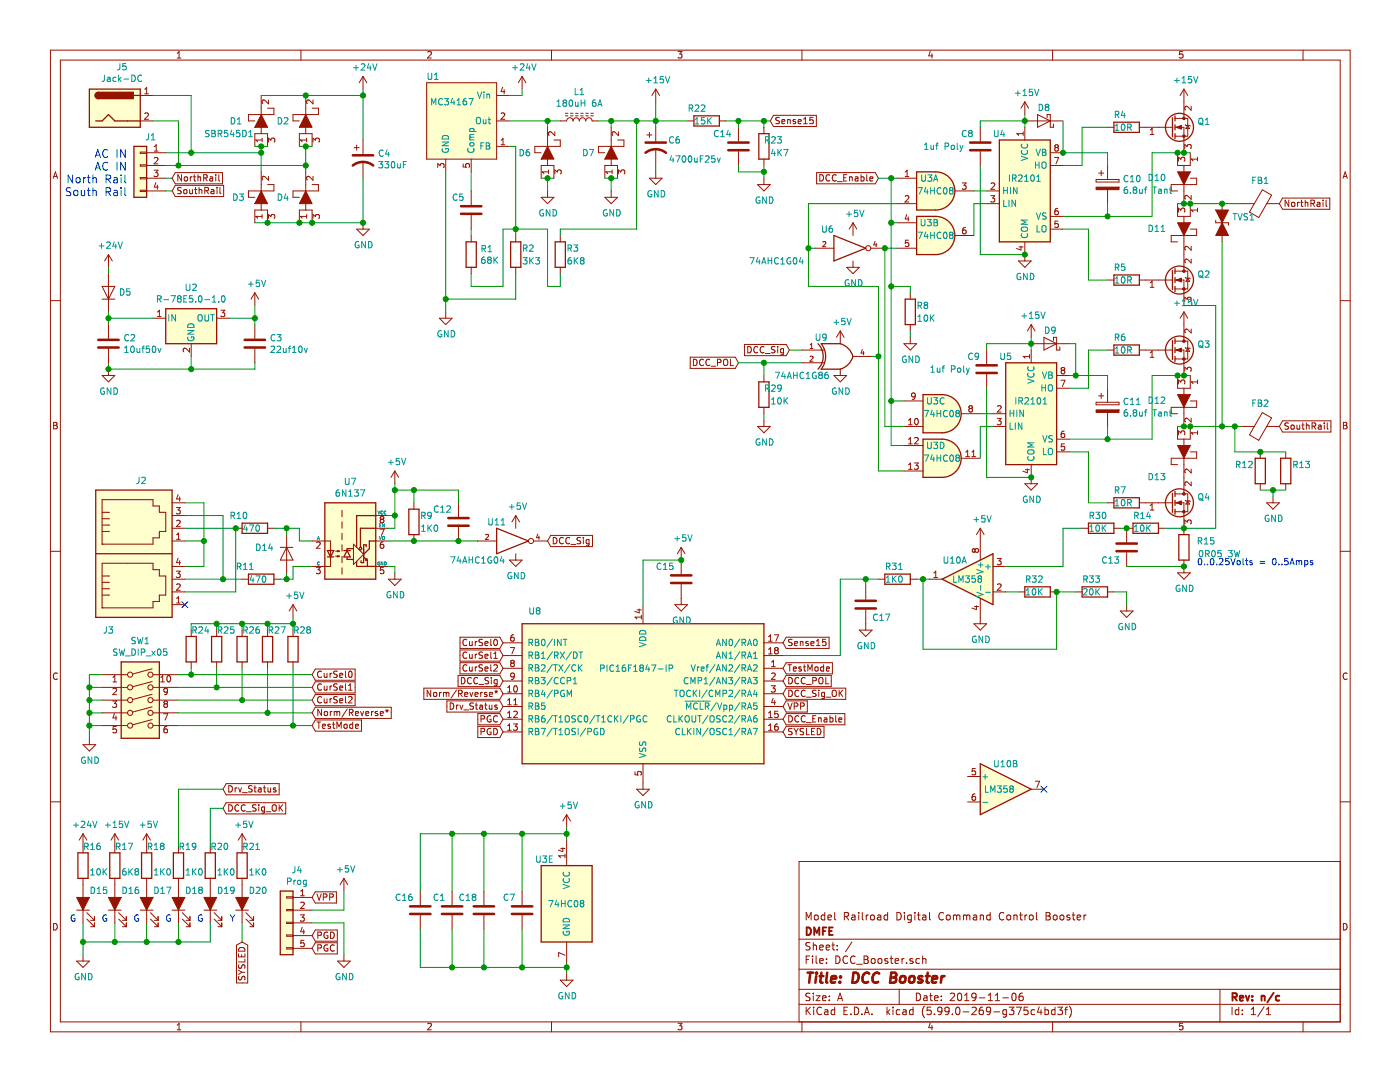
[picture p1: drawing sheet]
<svg xmlns="http://www.w3.org/2000/svg" width="279mm" height="216mm" viewBox="0 0 279 216" stroke-linecap="round" stroke-linejoin="round" font-family="sans-serif">
<path d="M.1 0h279.3v215.9h-279.3z" fill-rule="evenodd" fill="#fff" stroke="#fff" stroke-width=".2"/>
<g fill="#fffecd" stroke="#fffecd" stroke-width=".25">
<path d="M188 115.6l10.2-5.1v10.1z"/>
<path d="M195.6 152.4l10.2 5.1-10.2 5.1z"/>
<path d="M26.7 29.2h2.6v10.2h-2.6z" fill-rule="evenodd"/>
<path d="M33.1 61.6h10.1v7h-10.1z" fill-rule="evenodd"/>
<path d="M186.7 34.3a3.8 3.8 0 0 1 3.9 3.8 3.8 3.8 0 0 1-3.9 3.8z" fill-rule="evenodd"/>
<path d="M182.9 34.3h3.8v7.6h-3.8z" fill-rule="evenodd"/>
<path d="M186.7 43.2a3.8 3.8 0 0 1 3.9 3.8 3.8 3.8 0 0 1-3.9 3.8z" fill-rule="evenodd"/>
<path d="M182.9 43.2h3.8v7.6h-3.8z" fill-rule="evenodd"/>
<path d="M188 78.7a3.8 3.8 0 0 1 3.8 3.8 3.8 3.8 0 0 1-3.8 3.9z" fill-rule="evenodd"/>
<path d="M184.2 78.7h3.8v7.7h-3.8z" fill-rule="evenodd"/>
<path d="M188 87.6a3.8 3.8 0 0 1 3.8 3.8 3.8 3.8 0 0 1-3.8 3.8z" fill-rule="evenodd"/>
<path d="M184.2 87.6h3.8v7.6h-3.8z" fill-rule="evenodd"/>
<path d="M108 172.7h10.2v15.3h-10.2z" fill-rule="evenodd"/>
<path d="M199.4 27.9h10.2v20.4h-10.2z" fill-rule="evenodd"/>
<path d="M200.7 72.4h10.2v20.3h-10.2z" fill-rule="evenodd"/>
<path d="M24.2 132.1h7.6v15.2h-7.6z" fill-rule="evenodd"/>
<path d="M19.1 97.8h15.2v12.7h-15.2z" fill-rule="evenodd"/>
<path d="M19.1 110.5h15.2v12.7h-15.2z" fill-rule="evenodd"/>
<path d="M64.8 100.3h10.2v15.3h-10.2z" fill-rule="evenodd"/>
<path d="M104.2 124.5h48.3v27.9h-48.3z" fill-rule="evenodd"/>
<path d="M55.9 177.8h2.6v12.7h-2.6z" fill-rule="evenodd"/>
<path d="M17.8 17.8h10.2v7.6h-10.2z" fill-rule="evenodd"/>
</g>
<g fill="none" stroke="#981200" stroke-width=".2">
<path d="M10.1 10h259.3v195.9h-259.3zM12 12h255.5v191.9h-255.5zM28 19h2.5M28.9 17.8l.4-.4v1.3M28.9 18.7h.7M35.4 11.6h.7M35.4 10.6l.3-.3v1.3M52.1 19v3.9M53.6 19.9v.8l-.9-.8-.4 .3 .1 .5M60.1 10v2M61 19v3.9M62.5 19.9v.8l-1-.8-.3 .3 .1 .5"/>
<path d="M72.4 15.2v2.6M72.4 15.2l-.7 1.3M72.4 15.2l.8 1.3M85.1 16.5h14v15.2h-14zM85.3 10.4l.6-.1 .2 .3-.8 1h.8M99.1 19h2.6M100.3 17.4l-.3 .9h.8M100.6 17.9v.8M104.2 15.2l-.8 1.3M104.2 15.2v2.6M104.2 15.2l.8 1.3M110.1 10v2"/>
<path d="M130.9 17.8v2.5M130.9 17.8l-.8 1.2M130.9 17.8l.7 1.2M135.3 10.3h.8l-.4 .5 .3 .1v.6l-.1 .1-.6-.1M160.1 10v2M185.7 10.2l-.4 1h.9M186 10.7v.9M210.1 10v2M236 10.3h-.6v.6l.2-.1h.4v.7l-.1 .1-.5-.1M236.3 17.8v5.8M236.3 17.8l-.8 1.2M236.3 17.8l.7 1.2"/>
<path d="M260.1 10v2M10.6 35.6l.5-1.3 .4 1.3M10.7 35.2h.7M28 30.4h1.3v.2h-1.3zM28 32.9h1.3v.2h-1.3zM28 35.4h1.3v.3h-1.3zM28 38h1.3v.2h-1.3zM28 24.1h2.5M28.9 22.7l.5-.2 .2 .4-.8 .9h.8M29.3 30.5h3.8M29.3 33h3.8M29.3 35.6h3.8"/>
<path d="M29.3 38.1h3.8M30.7 34h.8l-.4 .4 .4 .2v.4l-.2 .2-.6-.1M30.8 30.1h.7M30.8 29.2l.4-.3v1.2M30.8 31.5l.5-.1 .2 .4-.8 .9h.8M31.1 36.4l-.3 .9h.8M31.4 36.9v.9M35 34.4h9.4v2.3h-9.4l-.7-1.1zM35 37h9.6v2.2h-9.6l-.7-1.1zM36.2 37.5l-.5-.1-.2 .1v.4l.5 .2 .2 .3-.3 .3-.5-.1M36.2 34.8v1.3l-.7-1.3v1.3M36.8 37.9l.3-.1 .2 .2-.1 .6-.5-.1z"/>
<path d="M36.9 35.3h.3l.2 .2-.1 .6h-.3l-.2-.2zM37.9 37.8v.8l.5-.1M38 35.3v.8M38.3 35.3l-.3 .2M38.4 37.8v.9M38.6 35.3h.5M38.8 34.8v1.1l.3 .2M38.8 37.8h.5M39 37.4v1.1l.3 .2M39.5 35.4l.5-.1v.8M39.5 34.8v1.3M39.7 37.9h.5l.1 .8"/>
<path d="M39.7 37.4v1.3M40.6 35.5h.7v-.5l-.7-.2v1.3M40.9 38l.7-.1v-.4l-.7-.1v1.3M41 35.5l.4 .6M41.2 38l.4 .7M41.9 35.3h.5v.8M42.1 37.9h.5l.1 .8M42.4 35.6l-.6 .2 .1 .3h.5M42.7 38.1l-.4 .1-.2 .2v.2h.6M43.1 34.8v.2M43.1 35.3v.8M43.3 37.4v.1"/>
<path d="M43.3 37.8v.9M43.7 34.8v1.1l.1 .2M43.9 37.4v1.1l.2 .2M50.9 29.2v-2.5h2.5v2.5M52.1 25.4v1.3M52.1 34.3v3.8M52.3 27.6v.7M52.3 27.9h-1.3l.4 .4M53.4 36.8h1.3v1.3h-5.1v1.3h1.3M53.4 21.6h1.3v1.3h-5.1v1.2h1.3M53.6 35.2v.8l-.9-.8-.4 .2 .1 .5M53.6 28.3v-.7l.5 .4 .1-.4h.4l.2 .2-.1 .5"/>
<path d="M59.7 29.2v-2.5h2.6v2.5M61 25.4v1.3M61 34.3v3.8M61.2 27.9h-1.3l.4 .4M61.2 27.6v.7M62.3 36.8h1.3v1.3h-5.1v1.3h1.2M62.3 21.6h1.3v1.3h-5.1v1.2h1.2M62.5 28.3v-.7l.4 .4 .2-.4h.4l.2 .2-.1 .5M62.5 35.2v.8l-1-.8-.3 .2 .1 .5M70.7 29.5h1M71.2 29v1M72.4 27.9v2.8"/>
<path d="M72.4 32.3v3.3M87.4 33.4v-.8l.4 .5 .2-.4 .4-.1 .2 .3-.1 .5M89 31.7v2.6M92.4 32.7v.6l.6 .1-.1-.5 .3-.3h.3l.2 .3-.1 .5M94 31.7v2.6M94 38.1v2.8M99.1 29.2h2.6M99.1 24.1h2.6M100 28.9h.7M100 28l.4-.4v1.3M100 22.7l.5-.2 .2 .4-.7 .9h.7M108 35.6v-2.6h2.5v2.6"/>
<path d="M108 39.4h2.5l-1.2 1.2zM109.3 25.4v3.8M109.3 31.7v1.3M109.3 38.1v1.3M109.5 33.9v.7M109.5 34.3h-1.3l.3 .3M110.5 27.9h1.3v1.3h-5.1v1.3h1.3M110.7 26.3v.8l-.9-.8-.3 .2 .1 .5M110.7 34.7v-.8l.5 .4 .1-.3 .5-.1 .2 .3-.1 .5M111.8 24.1h1.3a.63 .63 0 0 1 .6-.6 .63 .63 0 0 1 .7 .6 .63 .63 0 0 1 .6-.6 .63 .63 0 0 1 .6 .6 .63 .63 0 0 1 .7-.6 .63 .63 0 0 1 .6 .6 .63 .63 0 0 1 .6-.6 .63 .63 0 0 1 .7 .6h1.2M112.8 23.1h.5M112.8 22.6h.5"/>
<path d="M113.8 23.1h.6M113.8 22.6h.6M114.9 23.1h.5M114.9 22.6h.5M115.9 23.1h.5M115.9 22.6h.5M116.9 23.1h.5M116.9 22.6h.5M117.9 23.1h.5M117.9 22.6h.5M120.7 35.6v-2.6h2.5v2.6M120.7 39.4h2.5l-1.2 1.2z"/>
<path d="M122 25.4v3.8M122 31.7v1.3M122 38.1v1.3M122.2 34.3h-1.3l.3 .3M122.2 33.9v.7M123.2 27.9h1.3v1.3h-5.1v1.3h1.3M123.4 26.3v.8l-.9-.8-.3 .2 .1 .5M123.4 34.7v-.8l.5 .4 .1-.3 .5-.1 .2 .3-.1 .5M129.1 26.9h1M129.6 35.6h2.5l-1.2 1.2zM129.6 26.4v1M130.9 25.4v2.8"/>
<path d="M130.9 29.7v3.3M130.9 34.3v1.3M137.2 24.1h1.3M143.6 24.1h1.2M147.4 25.4v2.8M147.4 30.2v2.8M151.2 36.8h2.5l-1.2 1.3zM152.5 25.4v1.3M152.5 31.7v1.3M152.5 35.6v1.2M154.4 23h8.5v2.2h-8.5l-.7-1.1zM155.6 23.5l-.5-.1-.2 .1v.4l.5 .3 .2 .3-.3 .2-.5-.1"/>
<path d="M156 24.3l.6-.1v-.3h-.4l-.2 .1 .1 .6h.5M157.2 24l.5-.1v.8M157.2 23.9v.8M158.8 23.9h-.3l-.2 .1v.2l.5 .1v.3h-.5M159.3 24.3l.6-.1-.1-.3h-.3l-.2 .1 .1 .6h.4M160.4 24.7h.7M160.4 23.8l.3-.4v1.3M162.3 23.4h-.6l-.1 .6 .2-.1 .4 .1 .1 .6-.2 .1-.5-.1M163 34.4h11.7l.6 1.2-.6 1.1h-11.7zM163.6 34.8a.64 .64 0 0 1 .7 .7 .64 .64 0 0 1-.7 .6zM165.6 35a.6 .6 0 0 0-.8 .4 .6 .6 0 0 0 .6 .7l.2-.1M166.9 35a.6 .6 0 0 0-.9 .4 .6 .6 0 0 0 .6 .7l.3-.1"/>
<path d="M167.1 36.2h1M168.4 35.5h.4M169 34.8h-.6v1.3h.6M169.6 35.4l.4-.1 .1 .8M169.6 35.3v.8M170.7 35.3h.5v.8M171.2 35.6h-.4l-.2 .2 .1 .3h.5M171.8 35.3h.4l.2 .2-.1 .6h-.5M171.8 34.8v1.3M173 34.8v1.1l.2 .2M173.6 35.7l.6-.1-.1-.3h-.3l-.2 .2 .1 .6h.4M179.1 35.6h3.8"/>
<path d="M180.7 35.2h.7M180.7 34.3l.3-.3v1.2M180.7 39.2l.4-.2 .3 .4-.8 .9h.8M190.6 38.1h3.8M192 36.5h.8l-.4 .5 .3 .1 .1 .4-.2 .3-.6-.2M195.6 25.4v2.8M195.6 30.2v2.8M196.9 38.1h2.5M197.7 39h.8l-.4 .5 .4 .1v.5l-.2 .2-.6-.1M197.8 36.6l.5-.1 .2 .4-.8 .9h.8M204.2 26.3v.7M204.2 26.7h-1.3l.4 .3"/>
<path d="M204.5 24.1h7.6M204.5 20.3l-.7 1.3M204.5 20.3v2.6M204.5 25.4v2.5M204.5 20.3l.8 1.3M207.1 22.9l2.5 1.2-2.5 1.3zM209 23.5v-.6h.6v2.5h.6v-.6M209.6 30.5h2.5M209.6 33h2.5M210.4 31.4h.9l-.6 1.3M210.7 29.4l-.2 .3v.2l.2 .2h.4l.1-.2v-.2l-.2-.3M210.7 29.4l-.2-.2 .2-.3h.3l.2 .2-.2 .3"/>
<path d="M210.7 29.4h.3M218.8 35.8h4.5v.5h-4.5zM219.3 34.5h1M219.8 34v1.1M221 25.4h1.3M221 33v2.8M221 37.8v2.8M227.4 25.4h6.6M229.5 26.8h.8M229.5 25.9l.4-.3v1.2M234.5 25.4h1.8v5.1M234.5 23.6h2.5v3.6h-2.5"/>
<path d="M235 30.5v2.5h2.5v-2.5M235.2 32.2v-.8l.5 .4 .1-.4h.4l.3 .2-.2 .6M236.3 33v1.3M236.3 36.8v3.8M236.5 29.6v-.8l.4 .5 .2-.4 .4-.1 .2 .3-.1 .5M236.5 24.9l1 .2M237 25l.4 .7h-.7zM237.5 35.6h1.3v1.2h-5.1v1.3h1.3M237.7 21.2v.8l-.9-.8-.3 .3 .1 .4M237.7 39v.8l-.9-.8-.3 .2 .1 .5M239 31.7h-1.3l.4 .4M239 31.4v.7"/>
<path d="M251.9 37.9l1.9 1-2.6 4.5-1.8-1.1zM256 39.5h9.4v2.3h-9.4l-.7-1.2zM257.2 39.9v1.3l-.7-1.3v1.3M259.7 39.9v1.1l.4 .2M260.5 39.9v1.3M264 39.9v.2M264.6 39.9v1.1l.2 .2M268 35.6l.5-1.3 .4 1.3M268.1 35.2h.7M10.1 60h1.9M20.4 59.7h2.5M20.4 57.1h2.5l-1.3 2.6z"/>
<path d="M21.6 50.8v2.5M21.6 54.6v7.6M21.6 50.8l-.7 1.3M21.6 50.8l.8 1.3M50.9 58.4l-.8 1.3M50.9 44.4v-2.5h2.5v2.5M50.9 58.4v2.6M50.9 58.4l.7 1.3M52.1 40.6v1.3M52.3 43.2h-1.3l.4 .3M52.3 42.8v.7M53.6 43.6v-.8l.5 .4 .1-.3 .4-.1 .2 .3-.1 .5"/>
<path d="M59.7 44.4v-2.5h2.6v2.5M61 40.6v1.3M61.2 43.2h-1.3l.4 .3M61.2 42.8v.7M62.5 43.6v-.8l.4 .4 .2-.3 .4-.1 .2 .3-.1 .5M71.2 45.7h2.5l-1.3 1.3zM72.4 44.4v1.3M94 42.9v2.8M94 47v1.3M94 53.3v1.3M102.9 47v1.3M102.9 53.3v1.3"/>
<path d="M111.8 47v1.3M111.8 53.3v1.3M162.6 49.5h3.8M164.2 48.3l.4-.1 .2 .3-.6 .7h.6M169 53.3h2.5l-1.3 1.3zM170.2 44.4l-.7 1.3M170.2 44.4v2.6M170.2 52.1v1.2M170.2 44.4l.8 1.3M173.8 49.5h2.8M174.6 48.2l-.2 .7h.6M174.9 48.5v.7"/>
<path d="M179.1 40.6h3.8M179.1 44.4h3.8M179.1 49.5h3.8M181 42.8l-.3 .9h.7M181.3 43.3v.8M181.3 47.9h-.6v.6l.4-.1 .3 .3v.3l-.3 .2-.4-.1M181.7 58.4v1.3M190.6 47h3.8M192.7 45.4h-.2a.79 .79 0 0 0-.2 1.3l.4-.1 .1-.5-.2-.2h-.3l-.2 .2M196.9 40.6h2.5M203.3 52.1h2.5l-1.3 1.2zM203.4 49.3h.8"/>
<path d="M203.8 49.1v.8l-.9-.3M204.5 48.3v3.8M209.6 45.7h2.5M209.6 43.2h2.5M211.1 41.6h-.2a.79 .79 0 0 0-.2 1.2h.4l.1-.5-.2-.2h-.3l-.2 .2M211.2 44.1h-.6l-.1 .6 .5-.1 .2 .3v.3l-.2 .2-.5-.1M221 55.9h1.3M227.4 55.9h6.6M229.5 56.4l.4-.3v1.2M229.5 57.3h.8M234.5 55.9h1.8v5.1M234.5 54.1h2.5v3.6h-2.5"/>
<path d="M235 40.6v2.6h2.5v-2.6M235.2 42.3v-.8l.5 .5 .1-.4 .4-.1 .3 .3-.2 .5M236.3 43.2v1.2M236.3 47v7.1M236.5 55.4l1 .2M237 55.5l.4 .6h-.7zM237.5 45.7h1.3v1.3h-5.1v1.3h1.3M237.7 49.1v.8l-.9-.8-.3 .3 .1 .5M237.7 51.7v.8l-.9-.8-.3 .2 .1 .5M239 41.9h-1.3l.4 .4M239 41.5v.8M242.6 43.9v.5h2.6v.6"/>
<path d="M243.9 40.6v7.7M247.7 40.6h2.6M252.8 40.6h2.5M257.9 40.4h.3l.2 .2-.1 .5-.3 .1-.3-.2zM259 40.4v.8M259.3 40.4l-.3 .2M259.6 40.4h.5M260.5 40.5l.5-.1v.8M261.6 40.6l.6-.1 .1-.4-.7-.2v1.3M261.9 40.6l.4 .6M262.9 40.4h.5v.8M263.4 40.7l-.6 .2 .1 .2h.5"/>
<path d="M264 40.4v.8M267.5 60h1.9M20.4 74.9h2.5l-1.3 1.3zM21.6 64.8v2.8M21.6 69.6v2.8M21.6 73.7v1.2M30.5 63.5h2.6M31.4 63.2h.8M31.4 62.3l.4-.4v1.3M37.8 69.5v.8l-.9-.8-.3 .2 .1 .5M38.2 68.6v2.5M43.2 63.5h2.6"/>
<path d="M44.1 61.9h.8l-.5 .5 .4 .1 .1 .4-.3 .3-.5-.2M50.9 64.8v2.8M50.9 69.6v2.8M87.7 63.5h2.5l-1.2 1.3zM89 62.2v1.3M137.7 71.3h9l.7 1.1-.7 1.1h-9zM138.4 71.7a.64 .64 0 0 1 .7 .6 .64 .64 0 0 1-.7 .6zM140.4 71.8a.56 .56 0 0 0-.8 .5 .56 .56 0 0 0 .8 .5M141.7 71.8a.56 .56 0 0 0-.8 .5 .56 .56 0 0 0 .8 .5M141.9 73.1h1M143.2 72.3l.6-.1v-.4l-.6-.1v1.2M144.5 71.9l.2-.2a.47 .47 0 0 1 .5 .4v.7l-.5 .1-.3-.4z"/>
<path d="M145.8 71.7v1.2h.6M148.6 68.7h8.3l.6 1.1-.6 1.2h-8.3zM149.2 69.1a.64 .64 0 0 1 .7 .7 .64 .64 0 0 1-.7 .6zM151.2 69.3a.56 .56 0 0 0-.8 .5 .56 .56 0 0 0 .8 .5M152.5 74.9v1.3M152.5 69.3a.56 .56 0 0 0-.8 .5 .56 .56 0 0 0 .8 .5M152.7 70.5h1M154.7 69.2l-.5-.1-.3 .3 .2 .3 .5 .2v.4l-.2 .1h-.5M155.2 69.1v.2M155.2 69.6v.8M156.4 69.6h-.4l-.2 .2 .1 .6h.5M156.4 69.6v1l-.3 .2h-.3"/>
<path d="M160.1 69.8h4.4M160.1 72.4h4.4M161.7 71.1h.4l.2 .2-.7 .8h.7M161.7 69.5h.6M161.7 68.8l.3-.3v1M166.4 74.9h2.6l-1.3 1.3zM167.7 66l-.8 1.3M167.7 66v2.6M167.7 73.7v1.2M167.7 66l.8 1.3M170.2 71.1h3.8M172.1 69.7l-.3 .8h.7"/>
<path d="M172.3 70.1v.7M180.4 68.6h2.5l-1.2 1.2zM181.7 64.8v1.2M181.7 67.3v1.3M182.7 79l-.3 .2-.4-.1-.1-.1 .1-.5 .4-.1 .3 .3-.2 .9-.5 .1M196.9 69.8v2.8M196.9 74.7v2.8M205.5 70.7v.8M205.5 71.1h-1.3l.4 .4M205.8 68.6h7.6M205.8 64.8l-.8 1.2M205.8 64.8v2.5"/>
<path d="M205.8 69.8v2.6M205.8 64.8l.8 1.2M208.3 67.3l2.6 1.3-2.6 1.2zM210.2 67.9v-.6h.7v2.5h.6v-.6M210.9 74.9h2.5M210.9 77.5h2.5M211.7 75.9h.9l-.6 1.2M212 73.9l-.2-.3 .2-.3h.2l.3 .3-.3 .3M212 73.9l-.2 .2v.3l.2 .2 .4-.1 .1-.1v-.3l-.3-.2M212 73.9h.2M219.3 79h1M219.8 78.5v1"/>
<path d="M221 77.5v2.8M221 69.8h1.3M227.4 69.8h6.6M229.5 70.4l.4-.4v1.3M229.5 71.3h.8M234.5 69.8h1.8v5.1M234.5 68.1h2.5v3.5h-2.5M235 74.9v2.6h2.5v-2.6M235.2 76.6v-.8l.5 .5 .1-.4 .4-.1 .3 .3-.2 .5M236.3 62.2v5.9M236.3 77.5v1.2M236.3 62.2l-.8 1.3"/>
<path d="M236.3 62.2l.7 1.3M236.5 60.1v-.8l.4 .4 .2-.3 .4-.1 .2 .3-.1 .5M236.5 74.1v-.8l.4 .4 .2-.3 .4-.1 .2 .2-.1 .6M236.5 69.3l1 .3M237 69.5l.4 .6h-.7zM237.7 65.7v.7l-.9-.7-.3 .2 .1 .5M239 75.8v.8M239 76.2h-1.3l.4 .4M10.7 84.3h.4l.3 .2-.3 .4 .3 .2-.2 .5h-.5zM10.7 84.9h.4M20.4 99.7h10.1v1.3h1.3v1.2h1.3v3.8h-1.3v1.3h-1.3v1.3h-10.1zM35.5 98.7l-.3 .9h.8"/>
<path d="M35.8 99.2v.8M78.8 94v2.5M78.8 94l-.8 1.2M78.8 94l.8 1.2M151.2 85.1h2.5l-1.2 1.3zM152.5 81.3v1.2M152.5 83.8v1.3M180.4 85.1h3.8M180.4 80h3.8M180.4 88.9h3.8M180.4 94h3.8M181.3 84.8h.7"/>
<path d="M181.3 83.8l.4-.3v1.3M181.3 87.7l.4-.4v1.3M181.3 92.7l.4-.3v1.2M181.3 88.6h.7M181.3 93.6h.7M182.5 92.4h.8l-.5 .5 .4 .1 .1 .4-.3 .2-.5-.1M182.5 87.4l.5-.1 .3 .4-.8 .9h.8M182.7 83.6l.1-.1a.67 .67 0 0 1 .5 .6 .67 .67 0 0 1-.5 .7 .83 .83 0 0 1-.1-1.2zM191.8 82.5h3.8M191.8 91.4h3.8M192.7 91.1h.8M192.7 90.2l.4-.4v1.3"/>
<path d="M193.6 81.5l-.2-.2 .2-.4h.2l.3 .3-.3 .3M193.6 81.5l-.2 .2v.3l.2 .2h.4l.1-.2v-.3l-.3-.2M193.6 81.5h.2M194 91.1h.7M194 90.2l.3-.4v1.3M198.2 85.1h2.5M198.2 82.5h2.5M199 83.5h.8l-.4 .5 .3 .1 .1 .4-.3 .3-.5-.2M199.1 81.1l.4-.2 .3 .4-.8 .9h.8M204.5 96.5h2.6l-1.3 1.3zM204.6 93.7h.9M205 93.5v.8l-.9-.3"/>
<path d="M205.8 92.7v3.8M210.9 90.2h2.5M210.9 87.6h2.5M212.4 86h-.3a.79 .79 0 0 0-.1 1.3l.4-.1 .1-.4-.3-.3h-.2l-.2 .3M212.4 88.6h-.6v.6l.4-.1 .3 .2v.3l-.3 .2-.4-.1M218.8 80.3h4.5v.5h-4.5zM221 82.3v2.8M234.5 98.6h2.5v3.5h-2.5M235 85.1v2.5h2.5v-2.5M235.2 86.8v-.8l.5 .4 .1-.3 .4-.1 .3 .2-.2 .6M236.3 81.3v3.8M236.3 87.6v1.3"/>
<path d="M236.3 91.4v7.2M236.5 99.8l1 .3M237 99.9l.4 .7h-.7zM237.5 80h1.3v1.3h-5.1v1.2h1.3M237.5 90.2h1.3v1.2h-5.1v1.3h1.3M237.7 83.4v.8l-.9-.8-.3 .3 .1 .5M237.7 93.6v.8l-.9-.8-.3 .3 .1 .4M237.7 96.1v.8l-.9-.8-.3 .3 .1 .5M239 86v.7M239 86.4h-1.3l.4 .3M247.7 85.1h2.6M251.5 90.2v1.2"/>
<path d="M251.5 96.5v1.3M251.9 82.3l1.9 1.1-2.6 4.5-1.8-1.1zM252.8 85.1h2.5M254.1 99.1v1.2M256 84h9.6v2.2h-9.6l-.7-1.1zM256.6 90.2v1.2M256.6 96.5v1.3M257.2 84.5l-.5-.1-.2 .1v.4l.5 .2 .2 .3-.3 .2h-.5M257.7 84.9l.3-.1 .3 .2-.1 .6-.5-.1zM258.8 84.8l.1 .8 .5-.1M259.4 84.8v.8M259.8 84.8h.5"/>
<path d="M260 84.4v1.1l.3 .1M260.7 84.9h.5l.1 .7M260.7 84.4v1.2M261.9 85l.6-.1v-.4l-.6-.1v1.2M262.2 85l.4 .6M263.1 84.9h.5l.1 .7M263.7 85.1l-.4 .1-.2 .1v.3h.6M264.3 84.4v.1M264.3 84.8v.8M264.9 84.4v1.1l.2 .1M268.1 84.3h.4l.3 .2-.3 .4 .3 .2-.2 .5h-.5zM268.1 84.9h.4"/>
<path d="M10.1 110h1.9M20.4 108.6h.1M20.4 112.4h10.1v1.3h1.3v1.2h1.3v3.8h-1.3v1.3h-1.3v1.3h-10.1zM20.4 106h1.2M20.4 104.8h1.2M20.4 103.5h1.2M20.4 102.2h1.2M20.4 118.7h1.2M20.4 117.5h1.2M20.4 116.2h1.2M20.4 114.9h1.2M21.6 106h.1"/>
<path d="M21.6 104.8h.1M21.6 103.5h.1M21.6 102.2h.1M21.6 118.7h.1M21.6 117.5h.1M21.6 116.2h.1M21.6 114.9h.1M34.3 100.3h2.6M34.3 105.4h2.6M34.3 107.9h2.6M34.3 102.9h2.6M34.3 118.1h2.6"/>
<path d="M34.3 115.6h2.6M34.3 113h2.6M35.2 101.3h.8l-.5 .5 .4 .1 .1 .4-.3 .2-.5-.1M35.2 114h.8l-.5 .5 .4 .1 .1 .4-.3 .2-.5-.1M35.2 106.7l.4-.4v1.3M35.2 119.4l.4-.4v1.3M35.2 107.6h.8M35.2 103.9l.5-.1 .3 .4-.8 .9h.8M35.2 116.6l.5-.1 .3 .4-.8 .9h.8M35.5 111.4l-.3 .9h.8M35.8 111.9v.8M47 105.4h1.3"/>
<path d="M48.3 115.6h1.3M53.4 105.4h1.3M54.7 115.6h1.2M55.9 109.2h2.6M57.2 106.7v7.6M57.2 109.2l1.3 2.6h-2.6zM62.3 107.9h3.7v5.1h-3.7M63.1 113.2h.8l-.4 .5 .3 .1 .1 .4-.2 .3-.6-.1M63.2 108.3l.5-.2 .2 .4-.8 .9h.8M67 111h.7M67 110h.7M67.4 110.9l.3 .1-.3 .1z"/>
<path d="M67.4 109.9l.3 .1-.3 .1zM68.3 101.9v1.2M68.3 104.1v1.3M68.3 106.4v1.3M68.3 108.7v1.3M68.3 111v1.3M68.3 113.3v1.3M70.5 108.6l2.1 2-2.1 2zM75 105.4h2.5M75 107.9h2.5M75 102.9h2.5M75 113h2.5"/>
<path d="M75.8 105.6h.9l-.6 1.3M76.1 103.6l-.2-.2 .2-.4h.3l.2 .3-.2 .3M76.1 103.6l-.2 .2v.3l.2 .2h.4l.1-.2v-.3l-.2-.2M76.1 103.6h.3M76.5 108.1h-.2a.79 .79 0 0 0-.2 1.3l.4-.1 .1-.4-.2-.3h-.3l-.2 .3M76.5 113.2h-.5l-.1 .6 .5-.1 .2 .2v.3l-.2 .3-.5-.1M77.5 115.6h2.6l-1.3 1.2zM78.8 114.3v1.3M82.6 100.3v1.3M82.6 106.7v1.2M91.5 100.3v2.8M91.5 105.2v2.7"/>
<path d="M95.3 107.9h3.8M96.9 106.7l.4-.1 .2 .3-.6 .7h.6M101.7 111.8h2.5l-1.3 1.2zM102.9 102.9v2.5M102.9 110.5v1.3M102.9 102.9l-.7 1.2M102.9 102.9l.8 1.2M106.5 107.9h2.8M107.3 106.6l-.2 .7h.6M107.5 107v.6M109.9 106.8h8.3v2.3h-8.3l-.6-1.2zM110.4 107.2a.64 .64 0 0 1 .8 .7 .64 .64 0 0 1-.8 .6z"/>
<path d="M112.4 107.4a.56 .56 0 0 0-.8 .5 .56 .56 0 0 0 .8 .5M113.7 107.4a.56 .56 0 0 0-.8 .5 .56 .56 0 0 0 .8 .5M114 108.6h.9M115.9 107.3l-.5-.1-.2 .2-.1 .2 .2 .2 .5 .2 .1 .3-.3 .2h-.5M116.4 107.2v.2M116.4 107.7v.8M117.6 107.7h-.4l-.2 .2 .1 .6h.5M117.6 107.7l-.1 1.1-.2 .1h-.3M135.9 109.2v5.4M135.9 116.6v4M135.9 109.2l-.7 1.3M135.9 109.2l.8 1.3"/>
<path d="M172.8 116.8v2.8M175.3 115.6h1.3M181.7 115.6h1.2M185.5 115.6h2.5M186.4 115.2h.7M186.4 114.3l.3-.3v1.2M194.6 109.7l-.3-.2-.3 .2v.3l.3 .2 .3-.2M194.6 109.7l.2-.2h.3l.2 .2v.4l-.2 .1h-.3l-.2-.2M194.6 109.7v.3M195.6 105.4v6.4M195.6 119.4v5.1M195.6 105.4l-.7 1.3"/>
<path d="M195.6 105.4l.8 1.3M198.2 118.1h2.5M198.2 113h2.5M199 111.4h.8l-.4 .5 .3 .1 .1 .5-.3 .2-.5-.1M199.1 116.6l.4-.1 .3 .4-.8 .9h.8M203.3 118.1h1.2M209.6 118.1h1.3M214.7 118.1h1.3M216 105.4h1.2M221 100.3h1.3M221 118.1h1.3M222.3 105.4h1.3"/>
<path d="M224.8 110.2v2.8M226.1 105.4h-1.3v2.8M227.4 100.3h6.6M229.5 100.9l.4-.4v1.3M229.5 101.8h.8M231.2 105.4h1.3M234.5 100.3h1.8v6.4M235 114.3h2.5l-1.2 1.3zM236.3 111.8v2.5M236.5 104.5v-.7l.4 .4 .2-.4h.4l.2 .2-.1 .5M252.8 100.3h2.5l-1.2 1.3zM267.5 110h1.9"/>
<path d="M11.4 134.4a.62 .62 0 0 0-.8 .4 .62 .62 0 0 0 .6 .8l.2-.1M20.4 121.3h.1M20.4 134.6h5.1M20.4 137.2h5.1M20.4 139.7h5.1M22.5 139.9h.8l-.5 .5 .4 .1 .1 .4-.3 .2-.5-.1M22.5 135.2l.4-.4v1.3M22.5 136.1h.8M22.5 137.5l.5-.2 .3 .4-.8 .9h.8M30.4 138.5l-3.9 1.1M30.4 136l-3.9 1M30.4 133.5l-3.9 1"/>
<path d="M30.5 134.6h5.1M30.5 137.2h5.1M30.5 139.7h5.1M32.1 136.1h.7M32.1 135.2l.4-.4v1.3M33.4 134.9l.2-.1a.67 .67 0 0 1 .5 .6 .67 .67 0 0 1-.5 .7l-.3-.5zM33.4 137.9l-.2 .2h-.4l-.1-.2 .1-.4 .4-.2 .2 .3-.1 .9-.5 .1M34.3 120.6h2.6M35.2 120.3h.8M38.2 125.7v1.3M38.2 132.1v1.2M43.2 125.7v1.3"/>
<path d="M43.2 132.1v1.2M48.3 125.7v1.3M48.3 132.1v1.2M53.4 125.7v1.3M53.4 132.1v1.2M58.5 120.6v2.6M58.5 125.7v1.3M58.5 132.1v1.2M58.5 120.6l-.8 1.3M58.5 120.6l.7 1.3M62.9 136h8v2.3h-8l-.6-1.1zM62.9 138.6h8v2.2h-8l-.6-1.1z"/>
<path d="M62.9 133.5h8v2.2h-8l-.6-1.1zM64.2 139.1a.56 .56 0 0 0-.8 .5 .56 .56 0 0 0 .8 .5M64.2 134a.56 .56 0 0 0-.8 .5 .56 .56 0 0 0 .8 .6M64.2 136.6a.56 .56 0 0 0-.8 .5 .56 .56 0 0 0 .8 .5M64.7 139.4l.1 .8 .5-.1M64.7 134.3l.1 .8h.5M64.7 136.9l.1 .8 .5-.1M65.3 134.3v.9M65.3 136.9v.8M65.3 139.4v.9M65.9 134.3v.9M65.9 136.9v.8"/>
<path d="M65.9 139.4v.9M66.2 136.9l-.3 .2M66.2 139.4l-.3 .2M66.2 134.3l-.3 .3M67.3 136.5l-.5-.1-.1 .2-.1 .2 .1 .2 .5 .2 .1 .3-.2 .2h-.5M67.3 134l-.5-.1-.1 .1-.1 .3 .1 .2 .5 .1 .1 .4-.2 .2-.5-.1M67.3 139.1l-.5-.1-.1 .1-.1 .2 .1 .2 .5 .2 .1 .3-.2 .3-.5-.1M67.8 139.8l.6-.1-.1-.2-.3-.1-.2 .2v.6h.5M67.8 134.7l.6-.1-.1-.2-.3-.1-.2 .2v.6h.5M67.8 137.3l.6-.1-.1-.3h-.3l-.2 .2v.6h.5M68.9 133.9v1.1l.2 .2M68.9 136.4v1.1l.2 .2"/>
<path d="M68.9 139v1.1l.2 .2M69.6 139.1l.4-.1 .3 .3-.8 1h.8M69.6 137.7h.7M69.6 136.8l.3-.4v1.3M69.7 134l.2-.1a.69 .69 0 0 1 .4 .6 .69 .69 0 0 1-.4 .7 .83 .83 0 0 1-.2-1.2zM84.6 137.3h15.2l.6 1.1-.6 1.1h-15.2zM86 137.7v1.3l-.8-1.3v1.3M86.6 138.2h.3l.3 .2-.1 .5h-.5zM87.7 138.2v.8M88.1 138.2l-.4 .2M88.5 138.3l.4-.1 .2 .1M88.5 138.2v.8"/>
<path d="M89.1 138.3l.1-.1h.3l.1 .8M89.1 138.3v.7M89.2 139.9h10.6l.6 1.1-.6 1.1h-10.6zM91.1 137.7l-1.1 1.6M91.4 134.8h8.4l.6 1.1-.6 1.1h-8.4zM91.5 138.4l.6-.1 .2-.1-.1-.4-.7-.1v1.3M91.8 127.2h8l.6 1.1-.6 1.1h-8zM91.8 129.7h8l.6 1.1-.6 1.1h-8zM91.8 132.2h8l.6 1.1-.6 1.2h-8zM91.8 138.4l.5 .6M92.1 135.2a.64 .64 0 0 1 .7 .6 .64 .64 0 0 1-.7 .6zM92.7 138.6l.7-.1-.1-.3h-.4l-.2 .1 .1 .6h.5"/>
<path d="M93.2 132.8a.56 .56 0 0 0-.8 .1 .56 .56 0 0 0 0 .7l.4 .3 .4-.1M93.2 127.7a.56 .56 0 0 0-.8 .1 .56 .56 0 0 0 0 .7l.4 .3 .4-.1M93.2 130.2a.56 .56 0 0 0-.8 .1 .56 .56 0 0 0 0 .8l.4 .3 .4-.2M93.7 128l.1 .8 .4-.1M93.7 130.5l.1 .8 .4-.1M93.7 133.1l.1 .8 .4-.1M93.8 138.2l.3 .8 .3-.8M94.1 135.3a.56 .56 0 0 0-.8 .5 .56 .56 0 0 0 .8 .5M94.2 128v.8M94.2 130.5v.9M94.2 133.1v.8M94.8 138.6l.6-.1-.1-.3h-.3l-.2 .1v.6h.5"/>
<path d="M94.8 128v.8M94.8 130.5v.9M94.8 133.1v.8M95.2 128l-.4 .2M95.2 130.5l-.4 .3M95.2 133.1l-.4 .2M95.3 135.3a.56 .56 0 0 0-.8 .5 .56 .56 0 0 0 .8 .5M95.6 136.6h1M95.9 138.2v.8M96.3 132.7l-.5-.1-.2 .2v.3l.6 .3 .1 .3-.2 .2h-.5M96.3 127.6h-.5l-.2 .1v.3l.6 .3 .1 .3-.2 .2h-.5M96.3 138.2l-.4 .2"/>
<path d="M96.3 130.2l-.5-.1-.2 .1v.4l.6 .2 .1 .3-.2 .3-.5-.1M96.8 128.4l.6-.1-.1-.3h-.3l-.2 .2 .1 .6h.4M96.8 130.9l.6-.1-.1-.2-.3-.1-.2 .2 .1 .6h.4M96.8 133.5l.6-.1-.1-.3h-.3l-.2 .1 .1 .7h.4M97.2 138.2h-.3l-.2 .1v.2l.5 .1v.3h-.5M97.5 135.3l-.5-.1-.2 .2 .1 .3 .6 .3v.3l-.2 .1h-.5M97.7 138.6l.6-.1v-.3h-.4l-.2 .1v.6h.6M97.9 130.1v1.1l.2 .2M97.9 127.6v1.1l.2 .1M97.9 132.6v1.1l.2 .2M98 135.2v.1M98 135.6v.8"/>
<path d="M98.5 132.8l.5-.2 .3 .4-.8 .9h.8M98.5 131.4h.8M98.5 130.5l.4-.4v1.3M98.7 127.7l.1-.1a.67 .67 0 0 1 .5 .6 .67 .67 0 0 1-.5 .6l-.3-.5zM98.7 137.9l.3 .1M99 137.7v.3M99 138l-.2 .3M99 138l.2 .3M99.2 135.7l-.4-.1-.2 .2 .1 .6h.5M99.2 135.6v1l-.2 .3-.3-.1M99.3 137.9l-.3 .1M100.4 133.3h3.8"/>
<path d="M100.4 138.4h3.8M100.4 128.3h3.8M100.4 130.8h3.8M100.4 135.9h3.8M101.3 138.1h.7M101.3 137.2l.4-.4v1.3M101.3 139.7l.4-.3v1.2M101.9 129.2h.8l-.5 1.3M102.2 132.3l-.3 .2v.3l.3 .2h.3l.1-.2v-.3l-.2-.2M102.2 132.3l-.3-.2 .3-.4h.2l.2 .3-.2 .3M102.2 132.3h.2M102.5 139.7l.4-.3v1.2"/>
<path d="M102.5 126.7h-.2a.79 .79 0 0 0-.1 1.2h.3l.1-.5-.2-.2h-.2l-.3 .2M102.6 134.8l-.2 .3-.4-.1-.1-.2 .1-.4 .4-.1 .2 .2-.1 .9-.5 .2M102.7 136.9l.1-.1a.67 .67 0 0 1 .5 .7 .67 .67 0 0 1-.5 .6 .83 .83 0 0 1-.1-1.2zM127.2 121.7h.8M127.6 121.5v.8l-.9-.3M128 122.8v.7M128 123.1h-1.3l.4 .4M128.3 120.6v3.9M134.7 120.6h2.5l-1.3 1.3zM152.5 133.3h3.8M152.5 138.4h3.8M152.5 128.3h3.8"/>
<path d="M152.5 130.8h3.8M152.5 135.9h3.8M153.4 129.6l.4-.4v1.3M153.4 127l.4-.3v1.2M153.4 127.9h.7M153.4 130.5h.7M153.9 136.8h.8l-.4 .5 .3 .1 .1 .5-.2 .2-.6-.1M154 132.1l.4-.4v1.3M154 133h.7M154 134.4l.5-.1 .2 .3-.8 1h.8M154.3 139.3l-.3 .9h.8M154.5 126.7h.9l-.6 1.2"/>
<path d="M154.6 139.8v.8M154.8 129.8l-.2-.3 .2-.3h.3l.2 .3-.2 .3M154.8 129.8l-.2 .2v.4l.2 .1 .4-.1 .1-.1v-.3l-.2-.2M154.8 129.8h.3M156.9 137.3h11.9v2.2h-11.9l-.6-1.1zM156.9 127.2h8.6v2.2h-8.6l-.6-1.1zM156.9 139.9h4.2v2.2h-4.2l-.6-1.1zM156.9 134.8h9v2.2h-9l-.6-1.1zM156.9 132.2h9.2v2.3h-9.2l-.6-1.2zM157.2 132.6h.8M157.4 135.2a.64 .64 0 0 1 .8 .6 .64 .64 0 0 1-.8 .6zM157.4 137.7a.64 .64 0 0 1 .8 .7 .64 .64 0 0 1-.8 .6z"/>
<path d="M157.6 132.6v1.3M158.1 127.6h-.5l-.2 .1v.3l.6 .3 .1 .3-.3 .2h-.4M158.3 133.5l.6-.1v-.3h-.4l-.2 .1 .1 .7h.5M158.6 128.4l.6-.1-.1-.3h-.3l-.2 .2v.6h.5M159.4 135.3a.56 .56 0 0 0-.8 .5 .56 .56 0 0 0 .8 .5M159.4 137.8a.56 .56 0 0 0-.8 .6 .56 .56 0 0 0 .8 .5M159.7 128.1l.5-.1 .1 .8M159.7 128v.8M159.9 133.1h-.3l-.2 .1 .1 .2 .4 .2v.3h-.5M160.3 133.1h.5M160.5 132.6v1.1l.3 .2M160.7 137.8a.56 .56 0 0 0-.8 .6 .56 .56 0 0 0 .8 .5"/>
<path d="M160.7 135.3a.56 .56 0 0 0-.8 .5 .56 .56 0 0 0 .8 .5M160.9 136.6h1M160.9 139.1h1M161.2 133.9v-1.3l.5 1 .4-1v1.3M161.3 128h-.3l-.2 .2 .1 .1 .4 .2v.3h-.5M161.8 128.4l.6-.1v-.3h-.4l-.2 .2 .1 .6h.5M162.2 135.8l.7-.1v-.4l-.7-.1v1.2M162.7 133.1l.5 .1v.7h-.3l-.3-.2zM162.9 137.8l-.5-.1-.2 .1-.1 .3 .2 .2 .4 .2 .2 .3-.3 .2-.5-.1M162.9 128.8h.8M162.9 127.9l.4-.3v1.2M163.4 137.7v.1"/>
<path d="M163.4 138.2v.8M163.5 135.4l.2-.2a.44 .44 0 0 1 .5 .4v.7l-.5 .1-.3-.4zM164.4 132.6v1.3M164.4 133.1h-.4l-.2 .2 .1 .6h.5M164.5 138.2h-.3l-.2 .2 .1 .5h.4M164.5 138.2v1.1l-.2 .1-.3-.1M164.8 127.6h-.6l-.1 .6 .2-.2 .5 .1v.6l-.2 .1-.5-.1M164.8 135.2v1.2h.6M164.9 139.1h.9M164.9 133.5l.6-.1v-.3h-.4l-.2 .1 .1 .7h.5M166.1 137.9l.3-.2a.44 .44 0 0 1 .5 .5v.6l-.5 .2-.3-.2zM167.5 137.7v1.3"/>
<path d="M167.6 138.3l.6 .7M168.2 137.7l-.7 .8M171.5 125.7h2.5l-1.2 1.3zM172.8 121.7v4M194.4 124.5h2.5l-1.3 1.2zM194.5 121h.8M194.9 120.9v.7l-.9-.3M223.6 121.9h2.5l-1.3 1.3zM224.8 120.6v1.3M268.8 134.4a.62 .62 0 0 0-.8 .4 .62 .62 0 0 0 .6 .8l.2-.1M10.1 160h1.9M16.6 148.6h2.5l-1.3 1.3z"/>
<path d="M17.8 147.3v1.3M20.4 142.2h5.1M20.4 144.8h5.1M22.8 142.4l-.3 .9h.8M23.1 142.8v.9M23.2 145h-.6l-.1 .6 .5-.2 .3 .3v.3l-.3 .2-.5-.1M30.4 143.6l-3.9 1M30.4 141l-3.9 1.1M30.5 142.2h5.1M30.5 144.8h5.1M32.6 142.4h.9l-.6 1.3M32.9 140.4l-.2-.2 .2-.3h.3l.2 .2-.2 .3"/>
<path d="M32.9 140.4l-.2 .3v.2l.2 .2h.4l.1-.2v-.2l-.2-.3M32.9 140.4h.3M33.3 145h-.2a.79 .79 0 0 0-.2 1.2h.4l.1-.5-.2-.3h-.3l-.2 .3M45.1 156.4h10.6v2.2h-10.6l-.6-1.1zM45.6 156.8a.64 .64 0 0 1 .8 .6 .64 .64 0 0 1-.8 .6zM46.9 157.2v.8M47.3 157.2l-.4 .2M47.6 157.2l.3 .8 .3-.8M48.4 158.2h1M50.3 156.8h-.5l-.1 .1-.1 .2 .1 .2 .5 .2 .1 .3-.2 .2h-.5M50.7 157.2h.5M50.9 156.8v1.1l.3 .1"/>
<path d="M51.6 157.3h.5v.7M52.1 157.5l-.6 .2 .1 .3h.5M52.6 157.2h.4M52.7 156.8v1.1l.3 .1M53.5 157.2v.8l.5-.1M54 157.2v.8M55 157.3l-.3-.1-.2 .2 .1 .2 .4 .1v.3h-.5M62.9 141.1h15.2v2.3h-15.2l-.6-1.2zM62.9 143.7h9.2v2.2h-9.2l-.6-1.1zM63.3 144.1h.7M63.6 144.1v1.2M64.2 141.5v1.3l-.8-1.3v1.3"/>
<path d="M64.3 144.9l.7-.1-.1-.2-.4-.1-.2 .2 .1 .6h.5M64.8 142h.3l.3 .2-.1 .5-.3 .1-.3-.2zM65.9 144.6l-.3-.1-.2 .2 .1 .2 .4 .1v.3h-.5M65.9 142v.8M66.3 142l-.4 .2M66.4 144.5h.4M66.5 144.1v1.1l.3 .1M66.7 142v.8M66.7 142.1l.4-.1 .1 .1M67.2 142.1l.2-.1h.3l.1 .8M67.2 142.1v.7M67.2 145.3v-1.2l.5 .9 .4-.9v1.2"/>
<path d="M68.8 144.6h.4v.7h-.3l-.3-.2zM69.3 141.5l-1.1 1.6M69.7 142.2l.6-.1 .2-.1-.1-.3-.7-.2v1.3M70 142.2l.5 .6M70.4 144.6l-.4-.1-.2 .2 .1 .6h.5M70.4 144.1v1.2M70.9 142.4l.6-.1v-.3h-.4l-.2 .1 .1 .6h.5M70.9 144.9l.6-.1v-.2l-.4-.1-.2 .2 .1 .6h.5M72 142l.3 .8 .3-.8M73 142.4l.6-.1-.1-.3h-.3l-.2 .1 .1 .6h.4M74.1 142v.8M74.5 142l-.4 .2"/>
<path d="M75.3 142h-.2l-.2 .1v.2l.4 .1v.3h-.4M75.9 142.4l.6-.1-.1-.3h-.3l-.2 .1 .1 .6h.4M76.9 141.7l.3 .1M77.2 141.5v.3M77.2 141.8l-.2 .3M77.2 141.8l.2 .3M77.5 141.7l-.3 .1M89.8 140.3a.64 .64 0 0 1 .8 .6 .64 .64 0 0 1-.8 .6zM91.1 140.7v.8M91.5 140.7l-.4 .2M91.8 140.7l.3 .8 .3-.8M92.6 141.7h.9"/>
<path d="M94.5 140.3h-.5l-.2 .2 .1 .3 .5 .2v.4l-.2 .1h-.4M94.8 140.7h.5M95 140.3v1.1l.3 .1M95.4 144.9h4.4l.6 1.1-.6 1.2h-4.4zM95.4 142.4h4.4l.6 1.1-.6 1.1h-4.4zM95.8 140.7h.4l.1 .8M96 143.5l.7-.1v-.5l-.7-.1v1.3M96 146l.7-.1v-.4l-.7-.2v1.3M96.3 141h-.4l-.2 .2 .1 .3h.5M96.7 140.7h.5M96.9 140.3v1.1l.3 .1M97.6 140.7l.1 .8 .5-.1"/>
<path d="M97.9 142.9a.59 .59 0 0 0-.7 .5 .59 .59 0 0 0 .7 .6l.1-.5h-.3M97.9 145.4a.59 .59 0 0 0-.7 .6 .59 .59 0 0 0 .7 .6l.1-.5h-.3M98.2 140.7v.8M98.5 145.3a.64 .64 0 0 1 .8 .7 .64 .64 0 0 1-.8 .6zM99.2 140.7h-.3l-.2 .2 .1 .1 .4 .2v.3h-.5M99.3 142.9a.56 .56 0 0 0-.8 .5 .56 .56 0 0 0 .8 .5M100.4 141h3.8M100.4 143.5h3.8M100.4 146h3.8M101.3 142.3l.4-.4v1.3M101.3 144.8l.4-.4v1.3M101.3 140.6h.7"/>
<path d="M101.3 143.2h.7M101.3 145.7h.7M102.5 144.4h.8l-.5 .5 .4 .2 .1 .4-.3 .2-.5-.1M102.5 142l.5-.1 .3 .4-.8 .9h.8M102.5 140.6h.8M126.7 154v.6l.6 .1-.1-.5 .3-.3h.3l.2 .3-.1 .5M127.1 157.5h2.5l-1.3 1.2zM128.3 152.4v5.1M152.5 141h3.8M152.5 143.5h3.8M152.5 146h3.8M153.4 143.2h.7"/>
<path d="M153.4 145.7h.7M153.4 142.3l.4-.4v1.3M153.4 144.8l.4-.4v1.3M155.2 144.4l-.4 .2-.2 .4v.6l.6 .1 .1-.2-.1-.5-.4-.1-.2 .3M155.3 141.9h-.7v.6l.5-.1 .2 .2v.4l-.2 .2-.5-.1M156.9 144.9h7.5v2.3h-7.5l-.6-1.2zM156.9 142.4h11.7v2.2h-11.7l-.6-1.1zM157.2 140.3l.5 1.2 .4-1.2M157.4 142.8a.64 .64 0 0 1 .8 .6 .64 .64 0 0 1-.8 .7zM158.1 145.4l-.5-.1-.2 .2v.3l.6 .3 .1 .3-.3 .2h-.4M158.5 145.3l.4 .7M158.5 140.9h.6l.1-.2v-.3l-.7-.1v1.2"/>
<path d="M158.9 146v.6M159.3 145.3l-.4 .7M159.4 142.9a.56 .56 0 0 0-.8 .5 .56 .56 0 0 0 .8 .5M159.8 140.9h.6l.1-.2-.1-.3-.6-.1v1.2M160.4 145.4l-.5-.1-.2 .2 .1 .4 .5 .2 .1 .3-.2 .2h-.5M160.7 142.9a.56 .56 0 0 0-.8 .5 .56 .56 0 0 0 .8 .5M160.9 145.3v1.3h.6M160.9 144.2h1M162 145.9h.4M162.2 143.4h.4M162.6 145.3h-.6v1.3h.6M162.8 142.8h-.6v1.3h.6"/>
<path d="M163.1 145.3a.64 .64 0 0 1 .7 .7 .64 .64 0 0 1-.7 .6zM163.4 143.4l.4-.1 .1 .8M163.4 143.2v.9M164.5 143.3h.5v.8M165 143.5l-.4 .1-.2 .2 .1 .2h.5M165.6 143.3l.4-.1 .2 .3-.1 .5h-.5M165.6 142.8v1.3M166.8 142.8v1.1l.2 .2M167.4 143.6l.6-.1v-.2l-.4-.1-.2 .2 .1 .6h.5M193.1 154.9h2.5M194.6 158.4h-.2a.79 .79 0 0 0-.2 1.3l.4-.1 .1-.4-.2-.3h-.3l-.2 .3M194.6 153.3h-.5l-.1 .6 .5-.1 .2 .3v.3l-.2 .2-.5-.1"/>
<path d="M205.8 157.5h2.5M206.6 155.9h.9l-.6 1.2M267.5 160h1.9M16.6 166.4l-.8 1.2M16.6 166.4v3.8M16.6 175.3v8.8M16.6 166.4l.7 1.2M22.9 166.4l-.7 1.2M22.9 166.4v3.8M22.9 175.3v8.8M22.9 166.4l.8 1.2M29.3 166.4v3.8"/>
<path d="M29.3 175.3v8.8M29.3 166.4l-.8 1.2M29.3 166.4l.7 1.2M35.6 168.9v1.3M35.6 175.3v8.8M42 168.9v1.3M42 175.3v8.8M45.1 160.2h11.9v2.2h-11.9l-.6-1.1zM45.6 160.6a.64 .64 0 0 1 .8 .6 .64 .64 0 0 1-.8 .6zM47.7 160.7a.56 .56 0 0 0-.8 .5 .56 .56 0 0 0 .8 .5M48.3 166.4v3.8M48.3 175.3v8.8"/>
<path d="M48.3 166.4l-.7 1.2M48.3 166.4l.8 1.2M48.9 160.7a.56 .56 0 0 0-.8 .5 .56 .56 0 0 0 .8 .5M49.2 162h.9M51.1 160.7l-.5-.1-.1 .1-.1 .2 .1 .2 .5 .2 .1 .3-.2 .2h-.5M51.6 160.6v.1M51.6 161v.8M52.8 161l-.1 1.2-.1 .1-.3-.1M52.8 161.1l-.4-.1-.2 .2 .1 .6h.5M53.1 162h1M54.4 160.8l.2-.2a.44 .44 0 0 1 .5 .4v.7l-.5 .1-.2-.1zM55.7 160.6v1.2"/>
<path d="M55.9 161.1l.5 .7M56.4 160.6l-.7 .7M57.2 178.9h1.3v.3h-1.3zM58.5 179.1h3.8M60 178.7h.7M60 177.8l.4-.3v1.2M62.9 178h4.2v2.2h-4.2l-.6-1.1zM63.3 178.4l.4 1.2 .4-1.2M64.5 179h.6l.2-.2-.1-.3-.7-.1v1.2M65.8 179h.6l.1-.2v-.3l-.7-.1v1.2M68.6 175.3l-.7 1.2M68.6 175.3v2.5"/>
<path d="M68.6 175.3l.8 1.2M83.9 177.8v2.8M90.2 177.8v2.8M96.6 177.8v2.8M104.2 177.8v2.8M111.9 169.3h.9M112.3 169.1v.8l-.9-.3M112.8 170.4v.7M112.8 170.8h-1.3l.3 .3M113.1 162.6l.7 1.2M113.1 162.6v2.5M113.1 167.6v5.1"/>
<path d="M113.1 162.6l-.8 1.2M193.1 160h2.5M267.5 171.9h-108v32M10.7 184.3a.65 .65 0 0 1 .7 .6 .65 .65 0 0 1-.7 .7zM15.3 191.8h2.5l-1.2 1.2zM15.3 181.6h2.5M16.6 190.5v1.3M17.3 183.4l1.6 1.5M17.3 182.1l1.6 1.5M18.1 184.9h.8M18.1 183.6h.8M18.9 182.9v.7"/>
<path d="M18.9 184.1v.8M21.6 181.6h2.6M23.7 183.4l1.5 1.5M23.7 182.1l1.5 1.5M24.4 184.9h.8M24.4 183.6h.8M25.2 182.9v.7M25.2 184.1v.8M28 181.6h2.5M30 183.4l1.6 1.5M30 182.1l1.6 1.5M30.8 184.9h.8"/>
<path d="M30.8 183.6h.8M31.6 182.9v.7M31.6 184.1v.8M34.3 181.6h2.6M36.4 183.4l1.5 1.5M36.4 182.1l1.5 1.5M37.1 184.9h.8M37.1 183.6h.8M37.9 182.9v.7M37.9 184.1v.8M40.7 181.6h2.5M42.7 183.4l1.6 1.5"/>
<path d="M42.7 182.1l1.6 1.5M43.5 184.9h.8M43.5 183.6h.8M44.3 182.9v.7M44.3 184.1v.8M47 181.6h2.6M47.2 188.6l1.1-.6 1.1 .6v7.5h-2.2zM47.6 190.3v.6h1.3v-.6M47.6 193.6l.7 .4M47.7 194.8l-.1 .5 .1 .2h.3l.2-.1 .1-.5 .3-.1 .3 .2-.1 .5M47.7 192.5l-.1 .5 .1 .2 .5-.1 .2-.5 .2-.1 .3 .2-.1 .5M47.8 189.2a.66 .66 0 0 1 .7-.1 .66 .66 0 0 1 .4 .7h-1.3z"/>
<path d="M48.2 190.5v.4M48.3 194h.6M48.3 194l-.7 .4M48.9 191.4v.5h-1.3M49.1 183.4l1.5 1.5M49.1 182.1l1.5 1.5M49.8 184.9h.8M49.8 183.6h.8M50.6 182.9v.7M50.6 184.1v.8M57.2 181.5h1.3v.2h-1.3zM57.2 184h1.3v.3h-1.3z"/>
<path d="M57.2 186.6h1.3v.2h-1.3zM57.2 189.1h1.3v.3h-1.3zM58.5 181.6h3.8M58.5 184.1h3.8M58.5 186.7h3.8M58.5 189.2h3.8M59.9 182.5h.8l-.4 .5 .4 .2v.4l-.2 .2-.6-.1M60 180.1l.5-.1 .2 .4-.8 .9h.8M60.3 185l-.3 .9h.8M60.6 185.5v.9M60.7 187.6h-.6l-.1 .6 .5-.1 .2 .3v.3l-.2 .2-.5-.1M62.9 188.1h4.4v2.2h-4.4l-.6-1.1z"/>
<path d="M62.9 185.6h4.4v2.2h-4.4l-.6-1.1zM63.4 186.6l.7-.1v-.4l-.7-.1v1.2M63.4 189.2l.7-.1v-.5l-.7-.1v1.3M65.4 186.1a.59 .59 0 0 0-.8 .5 .59 .59 0 0 0 .8 .6v-.5h-.2M65.4 188.6a.59 .59 0 0 0-.8 .6 .59 .59 0 0 0 .8 .5v-.4h-.2M66 186a.64 .64 0 0 1 .7 .6 .64 .64 0 0 1-.7 .6zM66.7 188.6a.56 .56 0 0 0-.8 .6 .56 .56 0 0 0 .8 .5M67.4 191.8h2.5l-1.3 1.2zM68.6 190.5v1.3M83.9 182.6v2.8M90.2 182.6v2.8M96.6 182.6v2.8"/>
<path d="M104.2 182.6v2.8M111.8 195.6h2.6l-1.3 1.2zM112.8 190.6l-1.3-.5v.8M113.1 188v5M113.1 194.3v1.3M159.5 197.4h108M159.5 193.4h108M159.5 187.4h108M160.9 183.6v-1.5l.5 1 .5-1v1.5M160.9 191.5h.5M161.6 190.8h-.7v1.5M161.7 188.1h-.6l-.3 .2 .1 .4 .7 .3v.4l-.2 .2-.6-.1"/>
<path d="M161.7 198.2h-.6l-.3 .3 .1 .3 .7 .3v.4l-.2 .2-.6-.1M162.2 190.8v.1M162.2 191.3v1M162.3 188.7l.2-.1h.4v1M162.3 188.1v1.5M162.3 198.2v.1M162.3 198.7v1M162.6 182.7l.2-.1 .4 .1v.7l-.2 .2-.4-.2zM162.9 190.8v1.2l.2 .3M162.9 198.7h.8l-.8 1h.8M163.6 189.1l.7-.2-.1-.3h-.4l-.2 .2 .1 .7h.5M163.6 191.8l.7-.2-.1-.3h-.4l-.2 .2 .1 .7h.5"/>
<path d="M164.2 199.2l.7-.2-.1-.2-.4-.1-.2 .2v.7h.6M164.6 182.7l-.4-.1-.3 .3v.5l.3 .2 .4-.1M164.6 182.1v1.5M164.9 189.1l.7-.2-.1-.3h-.4l-.2 .2 .1 .7h.5M165 192.1v.2M165 191.3v.2M165.2 183.1l.7-.2v-.2l-.5-.1-.2 .2 .1 .7h.6M165.5 198.8v.1M165.5 199.5v.2M166 188.6h.6M166.2 188.1v1.3l.4 .2M166.6 182.1v1.3l.2 .2"/>
<path d="M166.8 190.8a.75 .75 0 0 1 .9 .7 .75 .75 0 0 1-.9 .8zM167.1 189.4v.2M167.1 188.6v.2M167.2 199.7l.4-1.5 .6 1.5M167.3 199.2h.7M168.5 182.9l.7-.1 .2-.2-.1-.4-.2-.1h-.6v1.5M168.9 182.9l.5 .7M169.1 190.9a.7 .7 0 0 0-.9 .5 .7 .7 0 0 0 .7 .9l.2-.2M170 182.7h.6v.9M170 188l-1.3 1.9M170.6 182.9l-.4 .1-.3 .2 .3 .4 .4-.1M170.6 190.9a.7 .7 0 0 0-.9 .5 .7 .7 0 0 0 .7 .9l.2-.2"/>
<path d="M170.9 192.4h1.2M171.4 182.1v.1M171.4 182.6v1M172.1 182.1v1.3l.2 .2M172.4 190.8h.5l.3 .2v.3l-.3 .2 .3 .1 .1 .4-.3 .3h-.6zM172.4 191.5h.5M172.9 182.6v1M173.3 182.6l-.4 .3M173.8 182.7l.2-.1 .4 .1 .1 .6-.1 .2-.4 .1-.2-.2zM173.9 191.4l.2-.1 .5 .1v.7l-.2 .2-.5-.2zM175.1 182.7h.6l.1 .9M175.3 191.4l.2-.1 .4 .1 .1 .6-.1 .2-.4 .1-.2-.2z"/>
<path d="M175.8 182.9l-.5 .1-.2 .2 .2 .4 .5-.1M177.1 191.3h-.3l-.2 .2v.2l.5 .1v.4h-.5M177.1 182.7l-.4-.1-.3 .3 .1 .5 .2 .2 .4-.1M177.1 182.1v1.5M177.7 191.3h.5M177.9 190.8v1.2l.3 .3M178.6 191.8l.8-.2-.1-.3h-.4l-.3 .2 .1 .7h.6M179 182.1a.76 .76 0 0 1 .9 .7 .76 .76 0 0 1-.9 .8zM179.5 197.4v3M180 191.3v1M180.4 191.3l-.4 .2M180.5 182.1v.1"/>
<path d="M180.5 182.6v1M180.9 192.1v.2M181.9 182.7l-.5-.1-.3 .3 .1 .5 .2 .2 .5-.1M181.9 182.6v1.2l-.3 .3-.4-.1M182.1 191.3a.37 .37 0 0 0-.5 .2v.2l.5 .1 .1 .2-.2 .3-.4-.1M182.6 182.1v.1M182.6 182.6v1M182.9 198.2a.75 .75 0 0 1 .8 .7 .75 .75 0 0 1-.8 .8zM183.1 182.6h.5M183.3 182.1v1.3l.3 .2M183.5 191.3h-.4l-.3 .2 .1 .6 .2 .2 .4-.1M184.1 182.7h.6l.1 .9"/>
<path d="M184.1 191.4l.1-.1a.37 .37 0 0 1 .6 .2v.8M184.1 190.8v1.5M184.4 198.8h.5l.1 .9M184.8 182.9l-.5 .1-.2 .2 .2 .4 .5-.1M185 199l-.5 .1-.2 .2 .2 .4 .5-.1M185.5 182.1v1.3l.2 .2M185.5 198.7h.6M185.7 198.2v1.3l.4 .2M186.5 199.2l.7-.2v-.2l-.5-.1-.2 .2 .1 .7h.6M187.9 199.5v.2M187.9 198.8v.1M188.3 182.2a.7 .7 0 0 0-1 .5 .7 .7 0 0 0 .7 .9l.3-.2"/>
<path d="M188.9 182.7l.2-.1 .5 .1v.7l-.2 .2-.5-.2zM189.6 198.3l.6-.1 .3 .4-.9 1.1h.9M190.3 182.7l.4-.1 .2 .2M190.3 182.6v1M190.9 182.8a.36 .36 0 0 1 .3-.2 .36 .36 0 0 1 .4 .2v.8M190.9 182.8v.8M191.2 198.3l.4-.1a.94 .94 0 0 1 0 1.5l-.5-.3zM192.3 182.7l.4-.1 .2 .2M192.3 182.6v1M192.5 199.7h.9M192.5 198.6l.4-.4v1.5M192.9 182.8l.2-.2 .4 .1 .1 .9"/>
<path d="M192.9 182.8v.8M194.3 182.7h.5l.1 .9M194.8 198.8l-.3 .3h-.3l-.3-.3 .2-.6h.4l.2 .1a1.19 1.19 0 0 1-.2 1.3l-.4 .1M194.9 182.9l-.5 .1-.2 .2 .2 .4 .5-.1M195.4 199.1h1.2M195.6 182.6v1M195.6 182.7l.2-.1 .4 .1 .1 .9M197.2 199.7h.9M197.2 198.6l.4-.4v1.5M197.6 182.7l-.4-.1-.3 .3 .1 .5 .2 .2 .4-.1M197.6 182.1v1.5M198.6 199.7h.9"/>
<path d="M198.6 198.6l.5-.4v1.5M200.1 199.1h1.2M200.3 182.2a.59 .59 0 0 0-.7 0 .59 .59 0 0 0-.2 .7 .56 .56 0 0 0 .3 .6 .56 .56 0 0 0 .6-.1M201 182.7l.2-.1 .4 .1v.7l-.2 .2-.4-.2zM202.1 198.3l.3-.1a.94 .94 0 0 1 0 1.5 .82 .82 0 0 1-.3-1.4zM202.3 182.7l.2-.1 .4 .1 .1 .9M202.3 182.6v1M203.5 182.6h.5M203.7 182.1v1.3l.3 .2M204.1 198.2h-.5a1.11 1.11 0 0 0-.1 1.4l.4 .1 .2-.2 .1-.5-.3-.2h-.4l-.1 .2M204.6 182.6v1M205 182.6l-.4 .3"/>
<path d="M205.5 182.7l.4-.1 .3 .3v.4l-.3 .3-.4-.1-.1-.2zM206.8 182.1v1.3l.2 .2M208.8 182.1h.5l.3 .2-.1 .4-.2 .1 .3 .1v.4l-.3 .3h-.5zM208.8 182.8h.5M210.3 182.7l.2-.1 .4 .1v.7l-.2 .2-.4-.2zM211.6 182.7l.2-.1 .4 .1 .1 .6-.1 .2-.4 .1-.2-.2zM213.5 182.7l-.4-.1-.2 .2 .1 .2 .5 .1v.4h-.6M214 182.6h.5M214.2 182.1v1.3l.3 .2M215 183.1l.7-.2-.1-.2-.4-.1-.2 .2v.7h.6M216.3 182.6v1M216.7 182.6l-.4 .3"/>
<path d="M243.5 197.4v6.5M268.1 184.3a.65 .65 0 0 1 .7 .6 .65 .65 0 0 1-.7 .7zM35.4 204.5l.3-.3v1.3M35.4 205.5h.7M60.1 203.9v2M85.3 204.3l.6-.1 .2 .3-.8 1h.8M110.1 203.9v2M135.3 204.2h.8l-.4 .5 .3 .1v.6l-.1 .1-.6-.1M159.5 200.4h108M160.1 203.9v2M160.9 201v1.5M161.1 201.6l.6 .9"/>
<path d="M161.7 201l-.8 .8M162.4 201v.1M162.4 201.5v1M163.9 201.1a.59 .59 0 0 0-.7 0 .59 .59 0 0 0-.2 .7 .56 .56 0 0 0 .3 .6 .56 .56 0 0 0 .6-.1M164.6 201.5h.6v1M165.2 201.8l-.5 .1-.2 .2 .2 .4 .5-.1M166.6 201.5h-.5l-.2 .3v.5l.2 .2 .5-.1M166.6 201v1.5M168.4 201.7h.5M169.1 201h-.7v1.5h.7M169.8 202.3v.2M170.5 201a.76 .76 0 0 1 .9 .7 .76 .76 0 0 1-.9 .8z"/>
<path d="M172 202.3v.2M172.5 202.5l.5-1.5 .5 1.5M172.6 202h.8M174 202.3v.2M177 201v1.5M177.1 201.9l.5 .6M177.6 201.5l-.6 .5M178.2 201v.1M178.2 201.5v1M179.6 201.5h-.4l-.3 .3v.5l.3 .2 .4-.1M180.2 201.5h.6l.1 1M180.9 201.8l-.5 .1-.3 .2 .3 .4 .5-.1"/>
<path d="M182.2 201.5h-.4l-.3 .3 .1 .5 .2 .2 .4-.1M182.2 201v1.5M184.5 200.8a1.71 1.71 0 0 0 0 2.2M185.7 204.1l-.4 1h.9M185.8 201h-.7l-.1 .7 .2-.2 .5 .1 .2 .2-.1 .5-.2 .2-.6-.2M186 204.6v.9M186.5 202.3v.2M188 201.6l-.3 .3-.4-.1-.2-.2 .2-.6h.4l.2 .1a1.19 1.19 0 0 1-.2 1.3l-.4 .1M189.4 201.6l-.3 .3-.4-.1-.1-.2v-.5l.5-.1 .3 .2v.9l-.4 .4h-.3M190.1 202.3v.2M190.9 201h.2a.8 .8 0 0 1 .5 .7 .8 .8 0 0 1-.5 .8 1 1 0 0 1-.2-1.5zM192.2 201.9h1.2"/>
<path d="M194 201.1l.6-.1 .2 .4-.9 1.1h.9M196.1 201h-.4a.96 .96 0 0 0 0 1.5l.5-.2 .1-.5-.3-.3-.4 .1-.2 .2M197.7 201.6l-.3 .3-.4-.1-.1-.2 .1-.6h.4l.2 .1a1.19 1.19 0 0 1-.2 1.3l-.4 .1M198.4 201.9h1.1M200.8 201.5h-.4l-.3 .3 .2 .6h.5M200.8 201.5v1.2l-.2 .3-.4-.1M201.4 201h.9l-.5 .5 .5 .2v.6l-.2 .2-.7-.2M202.9 201h.9l-.6 1.5M205.1 201h-.7l-.1 .7 .3-.2 .5 .1 .1 .2-.1 .5-.2 .2-.6-.2M206.5 201.5h-.4l-.3 .3 .1 .6h.6M207.4 200.9l-.4 1.1h1M207.8 201.5v1"/>
<path d="M208.5 201.5h.5l.3 .3-.1 .5-.2 .2-.5-.1M208.5 201v1.5M210.1 203.9v2M210.5 201.5h-.4l-.3 .3 .1 .5 .2 .2 .4-.1M210.5 201v1.5M211.1 201h.9l-.5 .5 .5 .2v.6l-.2 .2-.7-.2M212.5 201.5h.5M213 201l-.3 .2v1.3M213.4 200.8a1.71 1.71 0 0 1 0 2.2M236 204.2h-.6v.6l.2-.1h.4v.7l-.1 .1-.5-.1M245.9 201v1.5M247.2 201.5h-.4l-.3 .3 .1 .6h.6"/>
<path d="M247.2 201v1.5M247.9 202.3v.2M247.9 201.5v.2M249.7 202.5h.9M249.7 201.4l.4-.4v1.5M252.3 200.9l-1.3 1.9M252.7 202.5h.9M252.7 201.4l.4-.4v1.5M260.1 203.9v2"/>
<circle cx="173.3" cy="49.5" r=".51"/>
<circle cx="106" cy="107.9" r=".51"/>
<circle cx="26" cy="139.7" r=".51"/>
<circle cx="26" cy="134.6" r=".51"/>
<circle cx="26" cy="137.2" r=".51"/>
<circle cx="30" cy="139.7" r=".51"/>
<circle cx="30" cy="134.6" r=".51"/>
<circle cx="30" cy="137.2" r=".51"/>
<circle cx="26" cy="144.8" r=".51"/>
<circle cx="26" cy="142.2" r=".51"/>
<circle cx="30" cy="144.8" r=".51"/>
<circle cx="30" cy="142.2" r=".51"/>
</g>
<g fill="none" stroke="#981200" stroke-width=".25">
<path d="M17.8 17.8h10.2v7.6h-10.2zM19.6 18.4a.63 .63 0 0 0-.6 .6 .63 .63 0 0 0 .6 .7M26.7 19h1.3M19.1 24.1h1.3l1.2-1.2 1.3 1.2h5.1M26.7 29.2h2.6v10.2h-2.6zM138.5 23.1h5.1v2h-5.1zM151.4 26.7h2.1v5h-2.1zM182.9 34.3h3.8a3.8 3.8 0 0 1 3.9 3.8 3.8 3.8 0 0 1-3.9 3.8h-3.8zM199.4 27.9h10.2v20.4h-10.2zM222.3 24.4h5.1v2h-5.1zM234 23.5v3.8M234.5 23.1v1"/>
<path d="M234.5 24.9v1M234.5 26.7v1M93 48.3h2.1v5h-2.1zM101.9 48.3h2v5h-2zM110.8 48.3h2v5h-2zM166.4 47l6.4 2.5-6.4 2.6zM180.7 59.7h2v5.1h-2zM182.9 43.2h3.8a3.8 3.8 0 0 1 3.9 3.8 3.8 3.8 0 0 1-3.9 3.8h-3.8zM222.3 54.9h5.1v2h-5.1zM234 54v3.8M234.5 53.6v1M234.5 55.4v1"/>
<path d="M234.5 57.1v1.1M33.1 61.6h10.1v7h-10.1zM151.4 76.2h2.1v5.1h-2.1zM163.2 68.6a3.6 3.6 0 0 1 0 5.1M170.2 71.1a3.6 3.6 0 0 1-2.5 2.6h-3.8a4.1 4.1 0 0 0 0-5.1h3.8a3.6 3.6 0 0 1 2.5 2.5M184.2 78.7h3.8a3.8 3.8 0 0 1 3.8 3.8 3.8 3.8 0 0 1-3.8 3.9h-3.8zM200.7 72.4h10.2v20.3h-10.2zM222.3 68.8h5.1v2.1h-5.1zM234 67.9v3.9M234.5 67.6v1M234.5 69.3v1.1M234.5 71.1v1"/>
<path d="M19.1 97.8h15.2v25.4h-15.2zM184.2 87.6h3.8a3.8 3.8 0 0 1 3.8 3.8 3.8 3.8 0 0 1-3.8 3.8h-3.8zM222.3 99.3h5.1v2h-5.1zM234 98.4v3.8M234.5 98v1.1M234.5 99.8v1M250.5 91.4h2v5.1h-2zM255.6 91.4h2v5.1h-2zM19.1 110.5h15.2M48.3 104.4h5.1v2h-5.1zM49.6 114.6h5.1v2h-5.1zM64.8 100.3h10.2v15.3h-10.2z"/>
<path d="M65.3 111.1h1.3M65.3 109.9h1.3l-.6 1.2zM68.6 109.9h1.3M69.3 111.3v.3h1.2M69.3 109.9l.6 1.2h-1.3zM70.4 109.5h-1.1v.4M71.2 112v1h3.8M72.6 111.1l.7 .8M73 111.8l.2-.3 .1 .4zM73.1 109.1v-.4h-.5v3.6h-.5v-.4M73.3 111.9v1.1M75 102.9h-3.8v6.3"/>
<path d="M75 105.4h-3.1v3.8M75 107.9h-1.3v1.6l-1 1M81.6 101.6h2v5.1h-2zM99.1 105.4l6.4 2.5-6.4 2.6zM176.6 114.6h5.1v2h-5.1zM188 115.6l10.2-5.1v10.1zM204.5 117.1h5.1v2h-5.1zM216 117.1h5v2h-5zM217.2 104.4h5.1v2h-5.1zM226.1 104.4h5.1v2h-5.1zM234.5 101.6v1M235.3 106.7h2v5.1h-2z"/>
<path d="M24.2 132.1h7.6v15.2h-7.6zM37.1 127h2.1v5.1h-2.1zM42.2 127h2.1v5.1h-2.1zM47.3 127h2v5.1h-2zM52.4 127h2v5.1h-2zM57.5 127h2v5.1h-2zM104.2 124.5h48.3v27.9h-48.3zM195.6 152.4l10.2 5.1-10.2 5.1zM15.6 170.2h2v5.1h-2zM21.9 170.2h2v5.1h-2zM28.3 170.2h2v5.1h-2zM34.6 170.2h2v5.1h-2z"/>
<path d="M41 170.2h2v5.1h-2zM47.3 170.2h2v5.1h-2zM55.9 177.8h2.6v12.7h-2.6zM108 172.7h10.2v15.3h-10.2z"/>
<circle cx="235.4" cy="25.4" r="2.79"/>
<circle cx="235.4" cy="55.9" r="2.79"/>
<circle cx="235.4" cy="69.9" r="2.79"/>
<circle cx="71.9" cy="109.5" r=".25"/>
<circle cx="235.4" cy="100.3" r="2.79"/>
</g>
<g fill="none" stroke="#009596" stroke-width=".2">
<path d="M20.8 15v1.1l-.4 .2M21.4 15.5h.5l.1 .8M22 15.7l-.4 .1-.2 .2v.2h.6M23.1 15.5l-.3-.1-.3 .2 .2 .6h.4M23.7 15v1.3M23.8 15.8l.4 .5M23.9 12.7v.9l-.1 .3h-.4M24.2 15.4l-.5 .5M24.7 15.8h1M25.1 12.7h-.6v.6l.4-.1 .3 .2v.3l-.3 .2-.4-.1M26.3 15a.64 .64 0 0 1 .7 .6 .64 .64 0 0 1-.7 .7zM28.3 15.1a.56 .56 0 0 0-.8 .5 .56 .56 0 0 0 .8 .5"/>
<path d="M70.6 13.5h1M71 13v1M72.1 12.9l.5-.2 .2 .4-.8 .9h.8M73.6 12.7l-.3 .9h.8M73.9 13.2v.8M74.4 12.7l.4 1.3 .4-1.3M85.4 14.6v1l.3 .2h.3l.2-.2v-1M86.7 15.8h.7M86.7 14.9l.4-.3v1.2M88.3 19.8a.56 .56 0 0 0-.7 .1 .56 .56 0 0 0 0 .7l.3 .3 .4-.1M88.7 19.7h.8l-.4 .4 .4 .2v.5l-.2 .1-.6-.1M90.3 19.6l-.3 .9h.8"/>
<path d="M93 19.7h-.2a.79 .79 0 0 0-.1 1.2l.4-.1v-.5l-.4-.2-.3 .3M93.6 19.7h.8l-.5 1.2M95.3 18.3l.4 1.3 .4-1.3M96.6 18.3v.2M96.6 18.8v.8M97.2 18.9l.4-.1 .1 .8M97.2 18.8v.8M102.3 13.5h1M102.8 13v1M103.8 12.9l.5-.2 .3 .4-.8 .9h.8M105.3 12.7l-.2 .9h.7M105.6 13.2v.8"/>
<path d="M106.1 12.7l.5 1.3 .4-1.3M114.8 17.6v1.3h.6M115.8 18.9h.7M115.8 18l.3-.4v1.3M116 19.9v1.3M116.7 19.9v1.3M118.8 19.9l-.4 .2-.2 .4 .1 .6 .5 .1 .2-.2-.2-.5-.3-.1-.3 .3M129 16.1h1M129.5 15.6v.9M130.5 16.5h.7M130.5 15.6l.4-.3v1.2M132.4 15.3h-.6l-.1 .6 .2-.2 .5 .2v.5l-.2 .1-.5-.1"/>
<path d="M132.8 15.3l.4 1.2 .5-1.2M202.6 18.6h1M203.1 18.1v1M204.2 19.1h.7M204.2 18.2l.3-.4v1.3M206.1 17.8h-.7v.6l.2-.1 .5 .1v.5l-.2 .2-.5-.2M206.5 17.8l.4 1.3 .4-1.3M234.4 16.1h1M234.9 15.6v.9M235.9 16.5h.8M235.9 15.6l.4-.3v1.2M237.8 15.3h-.6l-.1 .6 .2-.2 .5 .2v.5l-.2 .1-.5-.1"/>
<path d="M238.2 15.3l.4 1.2 .5-1.2M29.6 26.6v1l-.1 .3h-.3M30.2 27.9h.7M30.2 27l.4-.4v1.3M41.7 26.1l-.4-.1-.2 .1v.4l.5 .2 .1 .4-.2 .2-.5-.1M42.3 26l.6 .1v.3l-.2 .2 .3 .2-.1 .4-.6 .1zM42.3 26.6h.4M43.5 26.7l.7-.1 .1-.2-.1-.3-.7-.1v1.3M43.8 26.7l.5 .6M45.4 26h-.6v.6l.1-.1 .5 .1v.6l-.2 .1-.4-.1M46.2 23.5a.64 .64 0 0 1 .7 .6 .64 .64 0 0 1-.7 .6zM46.3 26l-.3 .8h.7"/>
<path d="M46.6 26.4v.9M46.6 38.7a.64 .64 0 0 1 .8 .6 .64 .64 0 0 1-.8 .7zM47.4 24.7h.7M47.4 23.8l.3-.3v1.2M47.8 38.7h.8l-.5 .5 .4 .1 .1 .5-.3 .2-.5-.1M47.8 26h-.6v.6l.2-.1 .4 .1v.6l-.1 .1-.5-.1M48.4 26a.64 .64 0 0 1 .8 .6 .64 .64 0 0 1-.8 .7zM49.6 27.3h.8M49.6 26.4l.4-.4v1.3M55.5 38.7a.64 .64 0 0 1 .7 .6 .64 .64 0 0 1-.7 .7zM55.5 23.5a.64 .64 0 0 1 .7 .6 .64 .64 0 0 1-.7 .6zM56.7 23.6l.5-.1 .3 .3-.8 .9h.8"/>
<path d="M57 38.7l-.3 .8h.8M57.3 39.1v.9M75.6 32.2h.8l-.4 .5 .3 .1v.6l-.1 .1-.6-.1M76.5 30a.56 .56 0 0 0-.8 .6 .56 .56 0 0 0 .8 .5M76.8 32.2h.8l-.4 .5 .3 .1 .1 .5-.3 .2-.5-.1M77.2 29.9l-.3 .9h.8M77.6 30.4v.8M78.2 32.4l.2-.2a.69 .69 0 0 1 .4 .7 .69 .69 0 0 1-.4 .6l-.3-.5zM79.4 32.7v.8l.5-.1M79.9 32.7v.8M80.5 32.8h.4M81.1 32.2h-.6v1.3"/>
<path d="M86.1 20.9v-1.2l.4 .9 .5-.9v1.2M88.2 28.3h1.3l-1.3 .8h1.3M88.3 29.7a.59 .59 0 0 0 .6 .7 .59 .59 0 0 0 .6-.7l-.5-.1v.3M88.4 27.1a.67 .67 0 0 1 .8 0 .67 .67 0 0 1 .3 .6h-1.3zM90.6 20.1v.8M91.2 38.8a.56 .56 0 0 0-.8 .5 .56 .56 0 0 0 .8 .6M91.2 20.9h.7M91.2 20l.4-.3v1.2M92.4 38.7h-.6l-.1 .6 .5-.1 .2 .2v.4l-.2 .2-.5-.1M93.5 29.6a.56 .56 0 0 0 .5 .8 .56 .56 0 0 0 .5-.8M93.8 27.9h.8M93.8 26.2h1.2"/>
<path d="M93.8 28.6l.2-.1h.5v.5l-.1 .1h-.5zM93.8 26.2v-.3l.2-.3 .5 .2v.4M93.9 27.4l-.1 .2 .1 .3M93.9 27.4h.7M94.6 26.8l-.8 .1v.3l.1 .2M95.1 23.6l.3-.2a.44 .44 0 0 1 .5 .5l-.1 .6-.4 .2-.3-.2zM96 29.1h.4M96.4 23.9l.1 .7h.5M96.6 28.5h-.6v1.3M97 23.9v.8M97 29.1h.5M97 28.5h.5l.2 .3-.2 .3 .3 .2-.2 .4-.6 .1z"/>
<path d="M97.4 23.9h.5M97.6 23.4v1.1l.3 .2M103.8 29.8a.64 .64 0 0 1 .7 .7 .64 .64 0 0 1-.7 .6zM105.6 29.8h-.2a.79 .79 0 0 0-.2 1.3l.4-.1 .1-.4-.2-.3h-.3l-.2 .3M111.2 21.2h.7M111.2 20.3l.3-.4v1.3M112.6 20.5h.2M112.6 20.5l-.3 .2v.3l.3 .2h.4l.1-.2v-.3l-.3-.2M112.6 20.5l-.3-.3 .3-.3h.2l.3 .3-.3 .3M113.7 20.1l.2-.2a.69 .69 0 0 1 .4 .7 .69 .69 0 0 1-.4 .6l-.3-.5zM114.8 20.4l.1 .8 .5-.1M115.4 20.4v.8"/>
<path d="M116 20.5h.7M116.5 29.8a.64 .64 0 0 1 .7 .7 .64 .64 0 0 1-.7 .6zM117.6 29.8h.9l-.6 1.3M119.3 21.2l.4-1.3 .4 1.3M119.4 20.9h.6M130 38.1a.59 .59 0 0 0-.7 .6 .59 .59 0 0 0 .7 .5l.1-.4h-.3M131.3 38v1.3l-.7-1.3v1.3M132 38a.64 .64 0 0 1 .7 .7 .64 .64 0 0 1-.7 .6zM134 31l-.3 .9h.8M134.3 31.5v.9M134.4 27.4a.56 .56 0 0 0-.8 .5 .56 .56 0 0 0 .8 .5M134.9 31.1h.8l-.5 1.3"/>
<path d="M135.5 27.3h-.2a.79 .79 0 0 0-.2 1.2h.4l.1-.5-.2-.2h-.3l-.2 .2M136.3 31.2l.1-.1a.67 .67 0 0 1 .5 .6 .67 .67 0 0 1-.5 .7l-.3-.5zM137.5 31.2l.1-.1a.67 .67 0 0 1 .5 .6 .67 .67 0 0 1-.5 .7l-.3-.5zM137.5 21.6l.7-.1v-.4l-.7-.2v1.3M137.9 21.6l.4 .6M138.6 31.5l.1 .8 .4-.1M138.7 21.1l.5-.2 .3 .4-.8 .9h.8M138.7 24.7h.8M138.7 23.8l.4-.3v1.2M139.1 31.5v.9M139.8 31.7h.4M140 21.1l.4-.2 .3 .4-.8 .9h.8"/>
<path d="M140.4 31.1h-.6v1.3M140.6 23.5h-.6v.6l.4-.1 .3 .2v.3l-.3 .2-.4-.1M140.8 31.2l.5-.1 .2 .3-.8 1h.8M141.2 23.5v1.2M141.4 24l.6 .7M142 23.5l-.8 .7M142.7 31.1h-.6l-.1 .6 .5-.1 .2 .2v.3l-.2 .3-.5-.2M143.2 31.5l.2 .9 .3-.9M143.3 26.1a.56 .56 0 0 0-.8 .5 .56 .56 0 0 0 .8 .6M143.8 27.3h.8M143.8 26.4l.4-.4v1.3M145.3 26l-.3 .8h.8"/>
<path d="M145.6 26.4v.9M151.6 39.4a.59 .59 0 0 0-.7 .5 .59 .59 0 0 0 .7 .6l.1-.5h-.3M152.8 27.9h.6v-.5l-.6-.1v1.2M152.9 39.3v1.3l-.7-1.3v1.3M153.1 27.9l.4 .6M153.5 39.3a.64 .64 0 0 1 .8 .6 .64 .64 0 0 1-.8 .7zM154 27.4l.5-.1 .2 .3-.8 .9h.8M154.3 29.8l-.3 .9h.8M154.6 30.3v.8M155.1 27.3h.8l-.4 .5 .4 .1v.4l-.2 .2-.6-.1M155.3 29.8v1.3M155.5 30.4l.5 .7"/>
<path d="M156 29.8l-.7 .8M156.4 29.8h.9l-.6 1.3M183.2 37.4h.9l-.6 1.3M184 34.9v1l.2 .3 .4-.1 .1-.2v-1M184.5 29.8h.7M184.5 28.9l.4-.4v1.3M184.8 37.4l-.3 .9h.7M185.1 37.9v.8M185.2 34.9h.8l-.5 .5 .4 .1 .1 .4-.3 .3-.5-.2M185.7 37.4v1.3M185.7 38h.8M185.8 29v.8l.5-.1"/>
<path d="M186.3 29v.8M186.3 36.2l.4-1.3 .5 1.3M186.4 35.8h.6M186.5 37.4v1.3M186.7 29h.5M187.2 28.5l-.3 .2v1.1M187.8 37.6a.56 .56 0 0 0-.8 .5 .56 .56 0 0 0 .8 .5M188.4 37.6l.2-.2a.67 .67 0 0 1 .4 .7 .67 .67 0 0 1-.4 .6l-.3-.5zM188.6 29.2l.7-.1v-.4l-.7-.2v1.3M189.7 38l-.2 .2v.3l.2 .2h.4l.1-.2v-.4l-.2-.1M189.7 38h.3M189.7 38l-.2-.3 .2-.3 .5 .2v.3l-.2 .1"/>
<path d="M189.9 29.1l.2-.1 .3 .1 .1 .5-.1 .2-.5-.1zM191 28.5v1.1l.2 .2M191.6 29l.3 .8M191.9 29.8l-.3 .5M192.2 29l-.3 .8M192.8 26.1a.56 .56 0 0 0-.8 .5 .56 .56 0 0 0 .8 .6M193.6 26.6l-.3 .2v.3l.3 .2 .3-.1 .1-.1v-.3l-.2-.2M193.6 26.6l-.3-.3 .3-.3h.2l.2 .3-.2 .3M193.6 26.6h.2M198.5 26v1.1l.2 .2 .4-.1 .1-.1v-1.1M200 26l-.3 .8h.8M200.3 38h.7"/>
<path d="M200.3 37.4v1.3M200.3 39.9v1.3h.6M200.3 26.4v.9M201 37.4v1.3M201.4 39.9v1.3M201.5 34.9v1.3M201.7 37.4v1.3M202.1 35.6l.6-.1 .1-.2-.1-.3-.6-.1v1.3M202.4 35.6l.4 .6M202.7 39.9v1.3l-.7-1.3v1.3M203 37.4v1.3l-.7-1.3v1.3M203.3 35l.5-.1 .2 .4-.8 .9h.8"/>
<path d="M203.8 31.2l1.3 .4-1.3 .4M203.9 30a.56 .56 0 0 0 .6 .8 .56 .56 0 0 0 .5-.8M203.9 28.8a.56 .56 0 0 0 .6 .7 .56 .56 0 0 0 .5-.7M204.5 36.2h.7M204.5 35.3l.4-.4v1.3M205.8 35l.2-.1a.67 .67 0 0 1 .4 .6 .67 .67 0 0 1-.4 .7l-.3-.5zM206.7 32.3v1.3M206.7 32.9h.7M206.8 29.8l.4 1.2 .4-1.2M206.9 36.2h.7M206.9 35.3l.4-.4v1.3M207.4 32.3v1.3"/>
<path d="M207.4 20.8a.64 .64 0 0 1 .7 .6 .64 .64 0 0 1-.7 .7zM208 32.5l.2-.2a.44 .44 0 0 1 .6 .4l-.1 .7-.5 .2-.2-.2zM208 29.8h.5l.2 .2-.2 .4 .3 .2-.2 .4h-.6zM208 30.4h.5M208.8 21.4l-.2-.3 .2-.3h.3l.2 .3-.2 .3M208.8 21.4l-.2 .2v.2l.2 .3 .4-.1 .1-.2v-.2l-.2-.2M208.8 21.4h.3M222.6 26h.7M222.6 25.1l.3-.4v1.3M222.6 22.9l.6-.1v-.5l-.6-.1v1.3M222.9 22.9l.4 .6M223.9 24.9l.2-.2a.67 .67 0 0 1 .4 .7 .67 .67 0 0 1-.4 .6l-.3-.5z"/>
<path d="M224.1 22.1l-.3 .9h.8M224.4 22.6v.9M224.9 37.3l-.4 .1-.2 .5 .1 .6h.5l.2-.1-.2-.5-.3-.1-.3 .2M225 25.4l.7-.1 .1-.1-.1-.3-.7-.2v1.3M225.1 35.1a.56 .56 0 0 0-.8 .5 .56 .56 0 0 0 .8 .5M225.4 25.4l.4 .6M225.6 36.3h.7M225.6 35.4l.4-.4v1.3M225.6 38.5v.1M226.4 37.9l-.3-.3 .3-.3 .4 .1v.3l-.2 .2M226.4 37.9l-.3 .2v.3l.3 .2 .4-.1 .1-.1-.1-.4-.2-.1M226.4 37.9h.2"/>
<path d="M227 35.1l.1-.1a.67 .67 0 0 1 .5 .6 .67 .67 0 0 1-.5 .7 .83 .83 0 0 1-.1-1.2zM227.4 37.7l.1 .8h.5M228 37.7v.9M228.4 37.7h.5M228.9 37.3l-.3 .2v1.1M229.3 34.8a.64 .64 0 0 1 .7 .6 .64 .64 0 0 1-.7 .6zM230.1 37.3h.7M230.4 37.3v1.3M230.5 35.1l.4-.3v1.2M230.5 36h.7M231.2 37.8h.5l.1 .8M231.8 38l-.5 .1-.1 .2v.2h.6"/>
<path d="M231.9 34.9l.1-.1a.67 .67 0 0 1 .5 .6 .67 .67 0 0 1-.5 .6l-.3-.4zM232.4 37.9l.5-.1v.8M232.4 37.7v.9M233.4 37.7h.4M233.5 37.3v1.1l.3 .2M239.3 23.7l.2-.1a.44 .44 0 0 1 .6 .4l-.1 .7-.5 .1-.2-.1zM239.5 24.5l.6 .5M240.5 24.8h.8M240.5 23.9l.4-.3v1.2M250 36h.4M250.6 35.4h-.6v1.2M251.1 35.4l.6 .1 .1 .2-.3 .3 .3 .2-.1 .4h-.6z"/>
<path d="M251.1 36h.4M252.3 35.7l.4-.3v1.2M252.3 36.6h.7M19.8 49.1h1M20.2 48.6v1M21.3 48.4l.5-.1 .2 .3-.8 1h.8M22.8 48.2l-.3 .9h.8M23.1 48.7v.9M23.6 48.3l.4 1.3 .4-1.3M24 57.6a.64 .64 0 0 1 .7 .7 .64 .64 0 0 1-.7 .6zM25.9 57.6h-.6l-.1 .6 .5-.1 .3 .3v.3l-.3 .2-.5-.1M31.4 59.7l.6-.1 .2-.2-.1-.3-.7-.1v1.3"/>
<path d="M31.7 59.7l.5 .6M32.7 59.8h1M34.1 59h.9l-.6 1.3M35.7 59.6l-.3-.3 .3-.3 .4 .1v.3l-.2 .2M35.7 59.6l-.3 .2v.2l.3 .3 .3-.1 .1-.2v-.3l-.2-.1M35.7 59.6h.2M36.7 59.6h.4M37.2 56.7v1l.2 .3 .4-.1 .1-.2v-1M37.3 59h-.6v1.3h.6M38.4 56.8l.5-.1 .3 .3-.8 1h.8M38.4 59h-.5l-.1 .6 .5-.1 .2 .2v.3l-.2 .3-.5-.2M39.7 59.1l.2-.1a.69 .69 0 0 1 .4 .6 .69 .69 0 0 1-.4 .7l-.2-.2-.1-.3z"/>
<path d="M40.9 59.8h.9M42.4 59.4l.3-.4v1.3M44.3 59.1l.2-.1a.69 .69 0 0 1 .4 .6 .69 .69 0 0 1-.4 .7l-.2-.2-.1-.3zM49.6 56.7h1M50.1 56.2v1M51.8 55.9h-.6l-.1 .6 .2-.1 .4 .1 .1 .5-.2 .2-.5-.2M52.2 55.9l.4 1.3 .4-1.3M71.6 48.3a.59 .59 0 0 0-.7 .5 .59 .59 0 0 0 .7 .6l.1-.5h-.3M72.9 48.2v1.3l-.7-1.3v1.3M73.5 48.2a.64 .64 0 0 1 .8 .6 .64 .64 0 0 1-.8 .7zM96.2 49.6l.7-.1v-.4l-.7-.1v1.2M96.5 49.6l.4 .6"/>
<path d="M96.7 51.3h-.2a.79 .79 0 0 0-.2 1.3l.5-.2v-.5l-.5-.1-.2 .2M97.4 49.3l.4-.3v1.2M97.4 50.2h.7M97.6 51.8l-.3-.2 .3-.3h.2l.2 .2-.2 .3M97.6 51.8l-.3 .3 .1 .3 .2 .2 .3-.1 .1-.2v-.2l-.2-.3M97.6 51.8h.2M98.6 51.3v1.3M98.8 51.8l.5 .8M99.3 51.3l-.7 .7M104.4 51.4h.8l-.4 .5 .3 .1v.6l-.2 .1-.5-.1M104.5 49.5l.6-.1v-.4l-.6-.1v1.2M104.8 49.5l.4 .6"/>
<path d="M105.7 49l.5-.1 .2 .3-.8 .9h.8M105.7 51.4v1.3M105.9 52l.6 .7M106.5 51.4l-.8 .7M106.9 51.4h.8l-.5 .5 .4 .1 .1 .5-.3 .2-.5-.1M108.4 41.9a.59 .59 0 0 0-.7 .6 .59 .59 0 0 0 .7 .6l.1-.5h-.3M109.8 41.8v1.3l-.8-1.3v1.3M110.4 41.8a.64 .64 0 0 1 .7 .7 .64 .64 0 0 1-.7 .6zM113.4 49.5l.6-.1v-.4l-.6-.1v1.2M113.7 49.5l.4 .6M114 51.4h-.3a.79 .79 0 0 0-.1 1.3l.4-.1v-.6l-.4-.1-.3 .2M114.5 48.9h.8l-.4 .5 .3 .1 .1 .4-.3 .2-.5-.1"/>
<path d="M114.6 51.4v1.3M114.8 52l.5 .7M115.3 51.4l-.7 .7M116.1 52l-.3-.3 .3-.3h.2l.3 .3-.3 .3M116.1 52l-.3 .2 .1 .4 .2 .1 .3-.1 .2-.1v-.3l-.3-.2M116.1 52h.2M121.1 41.9a.59 .59 0 0 0-.7 .6 .59 .59 0 0 0 .7 .6l.1-.5h-.3M122.5 41.8v1.3l-.8-1.3v1.3M123.1 41.8a.64 .64 0 0 1 .7 .7 .64 .64 0 0 1-.7 .6zM149.7 51.4h.8l-.5 1.3M151.2 51.4l-.3 .8h.8M151.5 51.8v.9"/>
<path d="M152 52.7l.5-1.3 .4 1.3M152.2 52.3h.5M153.3 51.4v1.3M153.3 52h.7M154 51.4v1.3M155.4 51.5a.58 .58 0 0 0-.8 .5 .58 .58 0 0 0 .7 .6h.1M155.8 52.7h.7M155.8 51.8l.4-.4v1.3M157.8 51.5a.59 .59 0 0 0-.8 .6 .59 .59 0 0 0 .8 .5v-.5h-.2M158.4 51.5l.2-.1a.67 .67 0 0 1 .5 .6 .67 .67 0 0 1-.5 .7l-.3-.5zM159.8 51.4l-.3 .8h.8M160.1 51.8v.9"/>
<path d="M164.2 45.1v1l.2 .2h.4l.1-.2v-1M166 45.1h-.2a.79 .79 0 0 0-.1 1.2l.4-.1v-.5l-.4-.2-.3 .3M169 42.7h.9M169.4 55.9a.59 .59 0 0 0-.7 .6 .59 .59 0 0 0 .7 .5v-.5h-.2M169.4 42.2v1M170.7 55.8v1.3l-.7-1.3v1.3M171.2 41.9h-.7v.6l.2-.1 .4 .1 .1 .6-.2 .1-.5-.1M171.3 55.8a.64 .64 0 0 1 .7 .6 .64 .64 0 0 1-.7 .7zM171.6 41.9l.4 1.3 .4-1.3M183.2 46.3h.9l-.6 1.3M183.9 43.8v1l.2 .3 .4-.1 .1-.2v-1M184.8 46.3l-.3 .9h.7"/>
<path d="M185.1 46.8v.8M185.1 43.8h.8l-.5 .5 .4 .1v.5l-.2 .2-.5-.2M185.7 46.3v1.3M185.7 46.9h.8M186.4 43.8h.4l.3 .2-.3 .4 .3 .2-.1 .4-.6 .1zM186.4 44.4h.4M186.5 46.3v1.3M187.8 46.5a.56 .56 0 0 0-.8 .5 .56 .56 0 0 0 .8 .5M188.4 46.5l.2-.2a.67 .67 0 0 1 .4 .7 .67 .67 0 0 1-.4 .6l-.3-.5zM189.7 46.9l-.2-.3 .2-.3 .5 .2v.3l-.2 .1M189.7 46.9l-.2 .2v.3l.2 .2 .4-.1 .1-.1v-.4l-.2-.1M189.7 46.9h.3"/>
<path d="M203.7 54.6a.59 .59 0 0 0-.8 .6 .59 .59 0 0 0 .8 .6v-.5h-.2M203.9 46.6a.56 .56 0 0 0 .6 .8 .56 .56 0 0 0 .5-.8M204 45.4h.9l.2 .2-.2 .5-.7 .1a.44 .44 0 0 1-.4-.6zM205 54.5v1.3l-.7-1.3v1.3M205.1 43.9h-1.3l.9 .4-.9 .5h1.3M205.6 54.5a.64 .64 0 0 1 .7 .7 .64 .64 0 0 1-.7 .6zM206.8 42.5l.4 1.2 .5-1.2M207 45v1.3h.5M208 45.2l.2-.2a.44 .44 0 0 1 .6 .4l-.1 .7-.5 .2-.2-.2zM208.8 42.5h-.5l-.3 .2 .2 .3 .5 .3v.3l-.2 .1h-.5M222.6 55.6l.3-.4v1.3M222.6 56.5h.7"/>
<path d="M222.6 53.3l.6-.1v-.4l-.6-.1v1.2M222.9 53.3l.4 .6M224 55.3l.1-.1a.67 .67 0 0 1 .4 .7 .67 .67 0 0 1-.4 .6 .83 .83 0 0 1-.1-1.2zM224.4 52.7h-.5l-.1 .6 .5-.1 .2 .2v.3l-.2 .2-.5-.1M225 55.9l.7-.1 .1-.1-.1-.4-.7-.1v1.3M225.4 55.9l.4 .6M229.3 44.9a.64 .64 0 0 1 .7 .7 .64 .64 0 0 1-.7 .6zM230.5 45.3l.4-.4v1.3M230.5 46.2h.7M231.7 46.2h.8M231.7 45.3l.4-.4v1.3M237.8 59.7h-.6l-.1 .6 .2-.1 .5 .1v.6l-.2 .1-.5-.1"/>
<path d="M238.2 59.7l.4 1.3 .5-1.3M239.3 54.2l.2-.1a.44 .44 0 0 1 .6 .4l-.1 .6-.5 .2-.2-.2zM239.5 55l.6 .4M240.5 54.2l.5-.1 .3 .3-.8 .9h.8M246.1 42.6h.7M246.4 42.6v1.3M247 42.6l.5 1.3 .4-1.3M249 42.7l-.5-.1-.2 .1v.4l.6 .3 .1 .3-.3 .2-.4-.1M249.5 43.9h.7M249.5 43l.3-.4v1.3M20.8 77.5a.59 .59 0 0 0-.7 .5 .59 .59 0 0 0 .7 .6l.1-.5h-.3M22.1 77.4v1.3l-.7-1.3v1.3"/>
<path d="M22.7 77.4a.64 .64 0 0 1 .8 .6 .64 .64 0 0 1-.8 .7zM24.9 70.3h.7M24.9 69.4l.3-.3v1.2M25.7 66.9a.56 .56 0 0 0-.8 .5 .56 .56 0 0 0 .8 .5M26.1 66.9l.5-.1 .3 .3-.8 .9h.8M26.2 69.2l.2-.1a.67 .67 0 0 1 .4 .6 .67 .67 0 0 1-.4 .6l-.3-.5zM27.3 69.5l.1 .8 .5-.1M27.9 69.5v.8M28.3 69.5h.5M28.8 69.1l-.3 .1v1.1M29.8 69.1h-.6v.6l.1-.2 .5 .1v.6l-.2 .1-.4-.1M30.5 69.2l.2-.1a.67 .67 0 0 1 .4 .6 .67 .67 0 0 1-.4 .6l-.3-.5z"/>
<path d="M31.5 69.5l.3 .8 .3-.8M33.7 62.8v1.3M35 62.8v1.3l-.7-1.3v1.3M37.4 65.9h1.3l-1.3 .8h1.3M37.5 67.3a.59 .59 0 0 0 .6 .7 .59 .59 0 0 0 .6-.7l-.5-.1v.3M37.6 64.7a.67 .67 0 0 1 .8-.1 .67 .67 0 0 1 .3 .7h-1.3zM39 60.1v.2M39.6 63l.2-.2a.47 .47 0 0 1 .6 .4l-.1 .7-.5 .2-.3-.5zM40.9 62.8v1l.2 .3 .4-.1 .1-.2v-1M42 62.8h.8M42.4 60.3h.7M42.4 62.8v1.3"/>
<path d="M43.6 60.1v.2M54.1 69.2l.5-.1 .2 .3-.8 .9h.8M54.9 66.9a.56 .56 0 0 0-.8 .5 .56 .56 0 0 0 .8 .5M55.3 69.2l.5-.1 .2 .3-.8 .9h.8M55.3 66.8h.8l-.4 .4 .3 .2 .1 .4-.3 .2-.5-.1M56.5 69.5l.1 .8 .5-.1M57.1 69.5v.8M57.5 69.5h.5M58 69.1l-.3 .1v1.1M58.4 70.3h.7M58.4 69.4l.3-.3v1.2M59.7 69.2l.2-.1a.67 .67 0 0 1 .4 .6 .67 .67 0 0 1-.4 .6l-.3-.5z"/>
<path d="M60.7 69.5l.3 .8 .3-.8M88.1 66a.59 .59 0 0 0-.7 .6 .59 .59 0 0 0 .7 .6l.1-.5h-.3M89.4 66v1.2l-.7-1.2v1.2M90 66a.64 .64 0 0 1 .8 .6 .64 .64 0 0 1-.8 .6zM152.8 77.5l.6-.1v-.5l-.6-.1v1.3M153.1 77.5l.4 .6M154 79.7l.4-.4v1.3M154 76.9l.5-.1 .2 .4-.8 .9h.8M154.7 74.3h.9l-.6 1.2M155.4 79.4l.1-.1a.67 .67 0 0 1 .5 .7 .67 .67 0 0 1-.5 .6 .83 .83 0 0 1-.1-1.2zM155.9 77.4l-.2 .2-.4-.1-.1-.1 .1-.5 .4-.1 .2 .1a.84 .84 0 0 1-.3 1.2h-.3M156.3 74.2l-.3 .9h.8"/>
<path d="M156.5 79.3v1.3M156.6 74.7v.8M156.6 79.9l.6 .7M157.1 75.5l.4-1.2 .4 1.2M157.2 79.3l-.7 .8M157.2 75.2h.6M158.4 74.3v1.2M158.4 74.9h.7M159.1 74.3v1.2M160.4 74.4a.58 .58 0 0 0-.8 .5 .58 .58 0 0 0 .8 .6v-.1M160.9 74.6l.4-.3v1.2M160.9 75.5h.7"/>
<path d="M162.8 74.3a.59 .59 0 0 0-.7 .6 .59 .59 0 0 0 .7 .6l.1-.5h-.2M162.9 66.6v1.1l.2 .2h.4l.1-.2v-1.1M163.6 74.8l-.2-.2 .2-.3 .5 .1v.3l-.2 .1M163.6 74.8h.3M163.6 74.8l-.2 .3v.2l.2 .2h.3l.2-.2v-.4l-.2-.1M164.9 67.2l-.3 .2h-.3l-.1-.2v-.3l.2-.3h.2l.3 .3a.88 .88 0 0 1-.3 1h-.3M165.2 74.3l-.4 .1-.2 .4v.6l.6 .1 .1-.2-.1-.5h-.3l-.3 .2M166.4 64.3h1M166.8 77.5a.59 .59 0 0 0-.7 .5 .59 .59 0 0 0 .7 .6l.1-.5h-.2M166.9 63.8v1M168.2 77.4v1.3l-.8-1.3v1.3M168.6 63.5h-.6v.6l.1-.1 .5 .1v.6l-.2 .1-.4-.1"/>
<path d="M168.8 77.4a.64 .64 0 0 1 .7 .6 .64 .64 0 0 1-.7 .7zM169 63.5l.4 1.3 .5-1.3M180.8 71.1a.59 .59 0 0 0-.7 .6 .59 .59 0 0 0 .7 .6l.1-.5h-.3M182.1 71v1.3l-.7-1.3v1.3M182.8 71a.64 .64 0 0 1 .7 .7 .64 .64 0 0 1-.7 .6zM183.2 64.1h.7M183.2 63.2l.4-.4v1.3M183.2 61l.7-.1v-.5l-.7-.1v1.3M183.5 61l.4 .6M184.6 62.9l.1-.1a.67 .67 0 0 1 .5 .7 .67 .67 0 0 1-.5 .6 .83 .83 0 0 1-.1-1.2zM184.7 60.9l-.3 .2v.2l.3 .3 .3-.1 .1-.2v-.2l-.2-.2M184.7 60.9l-.3-.3 .3-.3h.2l.2 .3-.2 .3"/>
<path d="M184.7 60.9h.2M185.1 79.3v1.1l.3 .2h.3l.2-.2v-1.1M185.7 62.8v1.3M185.8 74.3h.7M185.8 73.4l.3-.4v1.3M185.9 63.4l.5 .7M186.3 79.3h.8l-.4 .5 .4 .2v.5l-.2 .1-.6-.1M186.4 62.8l-.7 .8M187.1 73.4v.8l.5-.1M187.6 73.4v.9M188 73.4h.5M188.4 79.5a.56 .56 0 0 0-.8 .5 .56 .56 0 0 0 .8 .5"/>
<path d="M188.5 73l-.3 .2v1.1M189.9 73.7l.7-.1v-.5l-.7-.1v1.3M191.1 73.6l.2-.2 .4 .2 .1 .4-.2 .2-.5-.1zM192.3 73v1.1l.2 .2M192.8 73.4l.3 .9M193.1 74.3l-.3 .4M193.5 73.4l-.4 .9M194.1 70.6a.56 .56 0 0 0-.8 .5 .56 .56 0 0 0 .8 .5M195.3 71l-.2 .2h-.4l-.1-.2v-.4l.5-.1 .2 .2-.2 .9-.4 .1M199.7 70.5v1l.3 .2h.3l.2-.2v-1M201.7 70.5h-.6l-.1 .6 .2-.2 .5 .2v.5l-.2 .1-.5-.1M202.7 79.3v1.3"/>
<path d="M203.9 63h1M204.4 62.6v.9M204.6 79.5l.4-.2 .3 .4-.8 .9h.8M205.1 75.6l1.3 .4-1.3 .5M205.2 73.2a.56 .56 0 0 0 .5 .8 .56 .56 0 0 0 .5-.8M205.2 74.5a.56 .56 0 0 0 .5 .8 .56 .56 0 0 0 .5-.8M205.4 63.5h.8M205.4 62.6l.4-.3v1.2M205.7 79.7l.4-.4v1.3M207.1 79.5l.2-.2a.67 .67 0 0 1 .4 .7 .67 .67 0 0 1-.4 .6l-.3-.5zM207.3 62.3h-.6v.6l.1-.2 .5 .2v.5l-.2 .1-.4-.1M207.7 62.3l.5 1.2 .4-1.2"/>
<path d="M207.9 77.4h.7M207.9 76.8v1.2M208 74.2l.5 1.3 .4-1.3M208.2 79.7l.3-.4v1.3M208.6 76.8v1.2M208.7 65.3a.64 .64 0 0 1 .7 .6 .64 .64 0 0 1-.7 .6zM209.3 76.9l.2-.1a.44 .44 0 0 1 .5 .4v.7l-.5 .1-.2-.1zM209.3 74.2h.4l.3 .3-.3 .3 .3 .3-.1 .3-.6 .1zM209.3 74.8h.4M210.6 65.8l-.3 .2h-.3l-.1-.2v-.4l.4-.1 .3 .2-.2 .9-.4 .1M222.6 69.5l.3-.3v1.3M222.6 70.5h.7"/>
<path d="M222.6 67.3l.6-.1v-.4l-.6-.2v1.3M222.9 67.3l.4 .6M223.9 69.3l.2-.1a.67 .67 0 0 1 .4 .6 .67 .67 0 0 1-.4 .7l-.3-.5zM224.4 66.6h-.2a.79 .79 0 0 0-.2 1.3h.4l.1-.5-.2-.3h-.3l-.2 .3M225 69.8h.7l.1-.2-.1-.3-.7-.1v1.3M225.1 79.6a.56 .56 0 0 0-.8 .5 .56 .56 0 0 0 .8 .5M225.4 69.8l.4 .7M225.6 79.8l.4-.3v1.2M226.8 79.8l.4-.3v1.2M229.3 79.2a.64 .64 0 0 1 .7 .7 .64 .64 0 0 1-.7 .6zM230.5 79.6l.4-.4v1.3M231.7 79.3l.5-.1 .3 .4-.8 .9h.8"/>
<path d="M234.4 60.5h1M234.9 60v1M235.9 60.1l.4-.4v1.3M235.9 61h.8M239.3 68.2l.2-.2a.44 .44 0 0 1 .6 .5l-.1 .6-.5 .2-.2-.2zM239.5 69l.6 .4M240.5 68h.8l-.5 .5 .4 .1v.6l-.2 .1-.5-.1M250.6 79.8h-.6v1.3M251.1 79.8l.6 .1 .1 .3-.3 .2 .3 .2-.1 .4-.6 .1zM252.3 79.9l.5-.1 .2 .4-.7 .9h.7M27.7 95.2v.9l-.1 .3-.3 .1M28.3 95.4l.5-.2 .2 .4-.8 .9h.8"/>
<path d="M67.6 97.7l-.3 .1a.87 .87 0 0 0 0 1.2l.4-.1v-.6l-.4-.1-.2 .3M68.9 95.4v1.1l.3 .2 .3-.1 .2-.1v-1.1M69 97.7v1.3l-.7-1.3v1.3M69.6 99h.7M69.6 98.1l.4-.4v1.3M70.1 95.4h.9l-.6 1.3M70.7 97.7h.8l-.4 .5 .4 .1v.5l-.2 .2-.6-.1M71.9 97.7h.9l-.6 1.3M77.5 92.3h1M78 91.8v.9M79.7 91.5h-.6v.6l.1-.2 .5 .1v.6l-.2 .1-.4-.1M80.1 91.5l.4 1.2 .5-1.2"/>
<path d="M151.6 87.6a.59 .59 0 0 0-.7 .6 .59 .59 0 0 0 .7 .6l.1-.5h-.3M152.9 87.6v1.2l-.7-1.2v1.2M153.5 87.6a.64 .64 0 0 1 .8 .6 .64 .64 0 0 1-.8 .6zM154 80.6h.7M184.5 81.9h.8l-.5 1.3M184.5 90.8h.8l-.5 1.2M185.1 88.2v1.1l.3 .2h.3l.2-.2v-1.1M186 81.8l-.3 .9h.8M186 90.7l-.3 .9h.8M186.3 88.2h.8l-.4 .5 .4 .1v.6l-.2 .1-.6-.1M186.3 82.3v.9M186.3 91.2v.8"/>
<path d="M187 81.9v1.3M187 90.8v1.2M187 82.5h.7M187 91.4h.7M187.7 88.2a.64 .64 0 0 1 .7 .7 .64 .64 0 0 1-.7 .6zM187.7 81.9v1.3M187.7 90.8v1.2M189.1 82a.56 .56 0 0 0-.8 .5 .56 .56 0 0 0 .8 .5M189.1 90.9a.56 .56 0 0 0-.8 .5 .56 .56 0 0 0 .8 .5M189.7 82l.1-.1a.67 .67 0 0 1 .5 .6 .67 .67 0 0 1-.5 .7l-.3-.5zM189.7 90.9l.1-.1a.67 .67 0 0 1 .5 .6 .67 .67 0 0 1-.5 .6l-.3-.4zM191 82.4l-.2 .3v.2l.2 .3 .4-.1 .1-.2-.1-.4-.2-.1"/>
<path d="M191 91.3l-.2-.2 .2-.3 .4 .1v.3l-.2 .1M191 82.4l-.2-.2 .2-.3 .4 .1v.3l-.2 .1M191 91.3l-.2 .3v.2l.2 .2h.4l.1-.2-.1-.4-.2-.1M191 82.4h.2M191 91.3h.2M201.6 82.4h.7M201.6 81.8v1.3M201.6 84.4v1.2h.6M202.3 81.8v1.3M202.6 84.4v1.2M202.9 81.8v1.3M203.3 80h.6l.2-.2-.1-.3-.7-.2v1.3"/>
<path d="M203.6 80l.5 .6M203.9 84.4v1.2l-.7-1.2v1.2M204.2 81.8v1.3l-.7-1.3v1.3M204.9 99.1a.59 .59 0 0 0-.7 .5 .59 .59 0 0 0 .7 .6l.1-.5h-.2M205.2 91.1a.56 .56 0 0 0 .5 .8 .56 .56 0 0 0 .5-.8M205.3 89.8h.9l.2 .3-.2 .5h-.7a.44 .44 0 0 1-.4-.5zM205.7 80.6h.8M206.3 99v1.3l-.8-1.3v1.3M206.4 88.4h-1.3l.9 .4-.9 .4h1.3M206.9 99a.64 .64 0 0 1 .7 .6 .64 .64 0 0 1-.7 .7zM208.1 86.9l.4 1.3 .4-1.3M208.2 80.6h.7"/>
<path d="M208.2 89.5v1.2h.6M209.3 89.6l.2-.1a.44 .44 0 0 1 .5 .4v.7l-.5 .1-.2-.1zM210 87l-.4-.1-.3 .3 .1 .3 .6 .2v.4l-.2 .1-.5-.1M222.6 97.8l.6-.1v-.4l-.6-.2v1.3M222.9 97.8l.4 .6M223.7 97.1h.9l-.6 1.3M224 99.7h.1a.67 .67 0 0 1 .4 .6 .67 .67 0 0 1-.4 .6 .83 .83 0 0 1-.1-1.2zM224.9 81.8l-.4 .1-.2 .4 .1 .6 .5 .1 .2-.2-.2-.5-.3-.1-.3 .3M225.6 80.7h.7M225.6 82.9v.1M226.4 82.3l-.3-.2 .3-.3 .4 .1v.3l-.2 .1M226.4 82.3l-.3 .2v.3l.3 .2h.4l.1-.2-.1-.4-.2-.1"/>
<path d="M226.4 82.3h.2M226.8 80.7h.7M227.4 82.2l.1 .8 .5-.1M228 82.2v.8M228.4 82.2h.5M228.9 81.8l-.3 .1v1.1M229.3 94.5a.64 .64 0 0 1 .7 .6 .64 .64 0 0 1-.7 .6zM230.1 81.8h.7M230.4 81.8v1.2M230.5 94.8l.4-.3v1.2M230.5 80.5h.7M230.5 95.7h.7"/>
<path d="M231.2 82.2h.5l.1 .8M231.7 94.5h.8l-.5 .4 .4 .2 .1 .4-.3 .2-.5-.1M231.8 82.5h-.5l-.1 .2v.3h.6M232.4 82.2v.8M232.4 82.3l.5-.1v.8M233.4 82.2h.4M233.5 81.8v1.1l.3 .1M239.3 98.7l.2-.2a.44 .44 0 0 1 .6 .4l-.1 .7-.5 .2-.2-.2zM239.5 99.5l.6 .4M240.8 98.5l-.3 .8h.8M241.2 98.9v.9M246.8 92.7h.6v-.5l-.6-.2v1.3"/>
<path d="M247.1 92.7l.4 .6M248 92.4l.3-.4v1.3M248 93.3h.7M249.2 92.2l.5-.2 .2 .4-.8 .9h.8M250 80.4h.4M251.1 80.4h.4M258.2 92.7h.6l.1-.5-.7-.2v1.3M258.5 92.7l.4 .6M259.4 93.3h.7M259.4 92.4l.4-.4v1.3M260.6 92h.7l-.4 .5 .4 .2v.4l-.2 .2-.5-.1M46.1 102.9l.6-.1 .1-.5-.7-.1v1.3"/>
<path d="M46.4 102.9l.4 .6M47.3 103.5h.7M47.3 102.6l.4-.4v1.3M47.4 113h.6v-.5l-.6-.1v1.2M47.7 113l.4 .6M48.6 113.6h.7M48.6 112.7l.4-.3v1.2M48.6 102.3l.2-.1a.67 .67 0 0 1 .5 .6 .67 .67 0 0 1-.5 .7l-.3-.5zM49 104.7l-.4 .9h.8M49.2 105.2v.8M49.8 112.7l.3-.3v1.2M49.8 104.7h.8l-.5 1.3"/>
<path d="M49.8 113.6h.7M50.2 114.9l-.3 .8h.8M50.5 115.3v.9M51.1 114.9h.8l-.5 1.3M51.2 104.9l.2-.2a.69 .69 0 0 1 .4 .7 .69 .69 0 0 1-.4 .6l-.3-.5zM51.2 108.6a.64 .64 0 0 1 .7 .6 .64 .64 0 0 1-.7 .6zM52.4 108.9l.4-.3v1.2M52.4 109.8h.7M52.5 115l.1-.1a.69 .69 0 0 1 .5 .6 .69 .69 0 0 1-.5 .7l-.3-.5zM53.9 108.5l-.3 .9h.8M54.2 109v.8M57.2 118.9h1"/>
<path d="M57.7 118.4v1M59.4 118.1h-.6l-.1 .6 .2-.1 .4 .1 .1 .6-.2 .1-.5-.1M59.8 118.1l.4 1.3 .5-1.3M63.3 107.7l.3-.7 .2 .7M63.4 107.5h.3M63.7 112.7h.1M63.7 112.2a.29 .29 0 0 0-.4 .2 .29 .29 0 0 0 .4 .3M75.4 102l.2 .6 .2-.6M75.7 107l.2 .7 .2-.7M75.7 112.2a.29 .29 0 0 0-.3 .3 .29 .29 0 0 0 .4 .2v-.2h-.1M75.8 104.8h.2M76.1 104.5h-.3v.6h.3"/>
<path d="M76.4 102a.28 .28 0 0 0-.4 .3 .28 .28 0 0 0 .4 .2M76.4 112.1v.7l-.3-.7v.7M76.7 104.5v.6l-.3-.6v.6M76.7 112.1a.32 .32 0 0 1 .4 .3 .32 .32 0 0 1-.4 .4zM77 102a.28 .28 0 0 0-.4 .3 .28 .28 0 0 0 .4 .2M77.9 118.1a.59 .59 0 0 0-.7 .6 .59 .59 0 0 0 .7 .6l.1-.5h-.2M79.3 118v1.3l-.8-1.3v1.3M79.9 118a.64 .64 0 0 1 .7 .7 .64 .64 0 0 1-.7 .6zM84.1 106h.8M84.1 105.1l.4-.4v1.3M84.2 102.9l.6-.1v-.5l-.6-.1v1.3M84.5 102.9l.4 .6"/>
<path d="M85.4 104.7v1.3M85.6 105.3l.5 .7M86.1 102.8l-.3 .2-.3-.1-.2-.1 .1-.5 .4-.1 .3 .3-.2 .9-.4 .1M86.1 104.7l-.7 .8M86.7 104.9l.2-.2a.67 .67 0 0 1 .5 .7 .67 .67 0 0 1-.5 .6l-.3-.5zM87.5 101.1a.56 .56 0 0 0-.8 .5 .56 .56 0 0 0 .8 .5M87.9 102.2h.8M87.9 101.3l.4-.4v1.3M89.2 101.1l.4-.2 .3 .4-.8 .9h.8M90 111.1h.8l-.5 1.3M91.5 111l-.3 .9h.8M91.9 111.5v.9"/>
<path d="M92.3 112.4l.5-1.3 .4 1.3M92.5 112h.5M93.6 111.1v1.3M93.6 111.7h.7M94.3 111.1v1.3M95.7 111.2a.58 .58 0 0 0-.8 .5 .58 .58 0 0 0 .7 .6l.1-.1M96.1 111.5l.4-.4v1.3M96.1 112.4h.8M97.5 103.5v1l.3 .2h.2l.3-.2v-1M98.1 111.2a.59 .59 0 0 0-.8 .5 .59 .59 0 0 0 .8 .6v-.5h-.2M98.7 111.2l.2-.1a.67 .67 0 0 1 .5 .6 .67 .67 0 0 1-.5 .7l-.3-.5zM98.8 104.7h.7"/>
<path d="M98.8 103.8l.4-.3v1.2M100 104.7h.7M100 103.8l.4-.3v1.2M100.1 111l-.3 .9h.8M100.4 111.5v.9M101.7 101.1h.9M102.1 114.3a.59 .59 0 0 0-.8 .6 .59 .59 0 0 0 .8 .5v-.4h-.2M102.1 100.7v.9M103.4 114.2v1.3l-.7-1.3v1.3M103.8 100.4h-.6v.6l.2-.2 .4 .1v.6l-.1 .1-.5-.1M104 114.2a.64 .64 0 0 1 .7 .7 .64 .64 0 0 1-.7 .6zM104.3 100.4l.4 1.2 .4-1.2"/>
<path d="M131.9 112.5a.56 .56 0 0 0-.8 .5 .56 .56 0 0 0 .8 .5M132.4 113.6h.7M132.4 112.7l.4-.3v1.2M134.3 112.4h-.6l-.1 .6 .5-.1 .2 .2v.3l-.2 .2-.5-.1M134.7 107.5h.9M135.2 107v1M136.9 106.7h-.6l-.1 .6 .2-.1 .4 .1 .1 .5-.2 .2-.5-.2M137.3 106.7l.4 1.3 .4-1.3M176.8 115.3l.4-.4v1.3M176.8 116.2h.8M176.9 113h.6l.1-.5-.7-.1v1.2M177.2 113l.4 .6"/>
<path d="M178.1 112.4h.7l-.4 .5 .4 .1v.5l-.2 .1-.5-.1M178.1 114.9v1.3M178.3 115.5l.5 .7M178.8 114.9l-.7 .7M179.3 113.6h.8M179.3 112.7l.4-.3v1.2M179.5 115l.1-.1a.67 .67 0 0 1 .5 .6 .67 .67 0 0 1-.5 .7l-.3-.5zM188.4 111.1v1l.3 .3 .3-.1 .2-.2v-1M189.7 112.4h.7M189.7 111.5l.3-.4v1.3M190.3 114.9v1.3h.6M191 111.2l.2-.1a.69 .69 0 0 1 .4 .6 .69 .69 0 0 1-.4 .7l-.3-.5z"/>
<path d="M191.4 116.2v-1.3l.4 .9 .4-.9v1.3M192 112.4l.4-1.3 .4 1.3M192.1 112h.6M192.7 114.9h.8l-.5 .5 .4 .1v.6l-.2 .1-.5-.1M194.4 103.7h.9M194.6 114.9h-.6v.6l.4-.1 .3 .2v.4l-.3 .2-.4-.1M194.8 103.2v1M194.9 118.2l1.3 .4-1.3 .4M194.9 113.6l1.3 .5-1.3 .4M195.2 112.7h1M195.4 115.5l-.2-.3 .2-.3 .4 .1v.3l-.1 .2M195.4 115.5l-.2 .2v.3l.2 .2h.3l.2-.2-.1-.4-.1-.1"/>
<path d="M195.4 115.5h.3M195.7 112.2v1M195.7 116.8v1M196.6 102.9h-.7v.6l.2-.1 .4 .1 .1 .5-.2 .2-.5-.2M196.7 118.2h1M196.7 113.1h1M197 102.9l.4 1.3 .4-1.3M197.2 112.6v1M204.8 117.8l.4-.4v1.3M204.8 118.7h.7M204.9 115.6l.6-.1v-.5l-.6-.1v1.3M205.2 115.6l.4 .6"/>
<path d="M206 114.9h.8l-.4 .5 .3 .1v.6l-.2 .1-.5-.1M206.1 117.6l.2-.2a.67 .67 0 0 1 .5 .7 .67 .67 0 0 1-.5 .6l-.3-.5zM207.3 117.4v1.3M207.3 115l.5-.1 .2 .4-.8 .9h.8M207.4 118l.6 .7M208 117.4l-.7 .8M216.2 117.6l.5-.2 .2 .4-.7 .9h.7M216.3 115.6l.6-.1v-.5l-.6-.1v1.3M216.6 115.6l.4 .6M217.4 114.9h.8l-.4 .5 .4 .1v.6l-.2 .1-.6-.1M217.5 105.1l.4-.4v1.3M217.5 106h.7"/>
<path d="M217.6 102.9l.6-.1v-.5l-.6-.1v1.3M217.6 117.6l.1-.2a.67 .67 0 0 1 .5 .7 .67 .67 0 0 1-.5 .6l-.3-.5zM217.9 102.9l.4 .6M218.6 114.9h.8l-.4 .5 .4 .1v.5l-.2 .2-.6-.1M218.7 102.2h.8l-.4 .5 .3 .1v.6l-.2 .1-.5-.1M218.7 117.4v1.3M218.9 104.8l.1-.1a.67 .67 0 0 1 .5 .7 .67 .67 0 0 1-.5 .6 .83 .83 0 0 1-.1-1.2zM218.9 118l.5 .7M219.4 117.4l-.7 .8M220 104.7v1.3M220.1 102.3l.2-.1a.67 .67 0 0 1 .4 .6 .67 .67 0 0 1-.4 .7l-.3-.5zM220.1 105.3l.6 .7"/>
<path d="M220.7 104.7l-.7 .8M220.8 111.2a.56 .56 0 0 0-.8 .5 .56 .56 0 0 0 .8 .5M221.3 111.5l.4-.4v1.3M221.3 112.4h.7M222.5 111.1h.7l-.4 .5 .4 .1v.4l-.2 .3-.5-.2M222.6 100l.3-.3v1.2M222.6 100.9h.7M225 100.3h.7l.1-.2-.1-.3-.7-.1v1.2M225.4 100.3l.4 .6M226.4 105.1l.4-.4v1.3M226.4 106h.7M226.4 102.9l.7-.1v-.5l-.7-.1v1.3"/>
<path d="M226.8 102.9l.4 .6M227.6 102.6l.4-.4v1.3M227.6 103.5h.8M227.7 104.9l.2-.2a.67 .67 0 0 1 .4 .7 .67 .67 0 0 1-.4 .6l-.3-.5zM228.9 104.7v1.3M229 105.3l.6 .7M229.2 102.2l-.3 .8h.7M229.5 102.6v.9M229.6 104.7l-.7 .8M235.4 116.8a.59 .59 0 0 0-.7 .6 .59 .59 0 0 0 .7 .6l.1-.5h-.3M236.8 116.8v1.2l-.8-1.2v1.2M237.4 116.8a.64 .64 0 0 1 .7 .6 .64 .64 0 0 1-.7 .6z"/>
<path d="M239.1 107.9h.7v-.5l-.7-.1v1.3M239.5 110l.1-.2a.67 .67 0 0 1 .5 .7 .67 .67 0 0 1-.5 .6l-.3-.5zM239.5 107.9l.4 .7M240.3 108.6h.8M240.3 107.6l.4-.3v1.3M240.6 110.5l.6-.1 .1-.1v-.3l-.7-.2v1.3M240.9 110.5l.4 .6M241.9 110l.2-.2a.69 .69 0 0 1 .4 .7 .69 .69 0 0 1-.4 .6l-.3-.5zM242.2 107.3h-.6v.6l.4-.1 .3 .2v.3l-.3 .3-.4-.2M243.7 109.8h-.6l-.1 .6 .2-.1 .5 .1v.6l-.2 .1-.5-.1M245.1 109.8h.8l-.4 .5 .4 .1v.5l-.2 .2-.6-.1M246.3 109.8l.3 1.3 .3-.9 .2 .9 .3-1.3"/>
<path d="M253.2 102.9a.59 .59 0 0 0-.7 .5 .59 .59 0 0 0 .7 .6l.1-.5h-.3M254.5 102.8v1.3l-.7-1.3v1.3M255.1 102.8a.64 .64 0 0 1 .8 .6 .64 .64 0 0 1-.8 .7zM21.2 125.1v.9l-.2 .3h-.3M21.7 125.1h.8l-.4 .5 .3 .1 .1 .4-.3 .2-.5-.1M23.3 129.6l-.4-.1-.2 .1v.4l.5 .2 .1 .3-.2 .3-.5-.1M23.8 129.5l.3 1.3 .2-1 .3 1 .3-1.3M25.1 130.9h.9M26.3 129.5a.64 .64 0 0 1 .8 .6 .64 .64 0 0 1-.8 .7zM27 127.3l-.5-.1-.2 .1v.4l.6 .2 .1 .3-.2 .2h-.5M27.4 127.2l.3 1.2 .3-.9 .2 .9 .3-1.2M27.6 129.5v1.3"/>
<path d="M28.2 130.1h.6l.1-.5-.7-.1v1.3M29 128.4h.7M29 127.5l.3-.3v1.2M29.2 130.9h.9M30.3 129.9l.7 .9M31 129.9l-.7 .9M31.5 129.6l.2-.1a.67 .67 0 0 1 .5 .6 .67 .67 0 0 1-.5 .7l-.3-.5zM33.3 129.5h-.6l-.1 .6 .2-.1 .5 .1v.5l-.2 .2-.5-.2M38.5 125.7h.6v-.5l-.6-.1v1.2M38.8 125.7l.4 .6M39.7 125.2l.5-.1 .2 .3-.8 .9h.8M41.2 125l-.3 .9h.8"/>
<path d="M41.5 125.5v.8M43.6 125.7h.6v-.5l-.6-.1v1.2M43.9 125.7l.4 .6M44.8 125.2l.4-.1 .3 .3-.8 .9h.8M46.6 125.1h-.6v.6l.5-.1 .2 .2v.3l-.2 .2-.5-.1M48.6 125.7h.7v-.5l-.7-.1v1.2M49 125.7l.4 .6M49.8 125.2l.5-.1 .3 .3-.8 .9h.8M51.7 125.1l-.5 .1-.1 .4v.6l.6 .1 .1-.2-.1-.5h-.4l-.2 .2M53.7 125.7h.6l.1-.5-.7-.1v1.2M54 125.7l.4 .6M54.9 125.2l.5-.1 .3 .3-.8 .9h.8"/>
<path d="M56.1 125.1h.8l-.5 1.2M58.8 125.7h.6l.1-.5-.7-.1v1.2M59.1 125.7l.4 .6M60 125.2l.5-.1 .2 .3-.8 .9h.8M61.5 125.6l-.3 .3 .1 .3 .2 .1h.3l.2-.2v-.2l-.3-.3M61.5 125.6l-.3-.2 .3-.3h.2l.3 .2-.3 .3M61.5 125.6h.2M105.6 128.2l.7-.1v-.4l-.7-.1v1.2M105.6 133.3l.7-.1v-.4l-.7-.2v1.3M105.6 138.4l.7-.1v-.5l-.7-.1v1.3M105.6 130.8l.7-.1v-.5l-.7-.1v1.3M105.6 135.8l.7-.1v-.4l-.7-.1v1.2"/>
<path d="M105.7 121.3v1l.3 .2h.4l.1-.2v-1M105.9 138.4l.4 .6M105.9 128.2l.4 .6M105.9 130.8l.4 .6M105.9 133.3l.4 .6M105.9 135.8l.4 .6M106.8 130.1h.5l.2 .3-.2 .3 .3 .2-.2 .4-.6 .1zM106.8 137.7h.5l.2 .3-.2 .3 .3 .3-.2 .3-.6 .1zM106.8 132.6h.5l.2 .3-.2 .3 .3 .3-.2 .4h-.6zM106.8 127.6h.5l.2 .2-.2 .4 .3 .2-.2 .4h-.6zM106.8 135.2h.5l.2 .2-.2 .4 .3 .2-.2 .4h-.6zM106.8 138.3h.5"/>
<path d="M106.8 128.2h.5M106.8 130.7h.5M106.8 133.2h.5M106.8 135.8h.5M107.3 121.8l-.3-.2 .3-.3 .4 .1v.3l-.2 .1M107.3 121.8l-.3 .2v.3l.3 .2h.3l.2-.2-.1-.4-.2-.1M107.3 121.8h.2M108 135.2h.8l-.4 .5 .3 .1 .1 .4-.3 .2-.5-.1M108.1 132.8l.4-.2 .3 .4-.8 .9h.8M108.1 131.4h.7M108.1 130.5l.3-.4v1.3M108.2 127.7l.2-.1a.67 .67 0 0 1 .4 .6 .67 .67 0 0 1-.4 .6l-.3-.5z"/>
<path d="M108.4 137.7l-.3 .9h.7M108.7 138.2v.8M110.2 137.7l-1.1 1.6M110.2 127.5l-1.1 1.6M110.2 130l-1.1 1.7M110.2 132.6l-1.1 1.6M110.2 135.1l-1.1 1.7M110.5 132.6h.7M110.6 130.8l.7-.1v-.5l-.7-.1v1.3M110.6 138.4l.7-.1v-.5l-.7-.1v1.3M110.6 127.6v1.2M110.9 132.6v1.3"/>
<path d="M111 130.8l.4 .6M111.4 135.3a.56 .56 0 0 0-.8 .5 .56 .56 0 0 0 .8 .5M111.5 132.6l.8 1.3M111.8 130.1l.9 1.3M112 127.6v1.2l-.7-1.2v1.2M112.3 132.6l-.8 1.3M112.4 127.6h.7M112.6 137.8a.59 .59 0 0 0-.7 .6 .59 .59 0 0 0 .7 .5l.1-.4h-.3M112.7 135.3a.56 .56 0 0 0-.8 .5 .56 .56 0 0 0 .8 .5M112.7 130.1l-.9 1.3M112.8 127.6v1.2M113.2 139v-1.3l.4 .9 .5-.9v1.3"/>
<path d="M113.2 135.8l.7-.1v-.4l-.7-.1v1.2M113.7 132.6l-1 1.6M114.1 130l-1.1 1.7M114.4 136.4h.7M114.4 135.5l.4-.3v1.2M114.5 130.1a.64 .64 0 0 1 .7 .6 .64 .64 0 0 1-.7 .7zM114.9 132.8a.56 .56 0 0 0-.8 .5 .56 .56 0 0 0 .8 .5M115.4 132.6v1.3M115.6 130.1h.7M115.6 133.2l.6 .7M115.9 130.1v1.3M116.2 132.6l-.8 .8"/>
<path d="M119.9 133.3l.7-.1v-.4l-.7-.1v1.3M121.1 132.7v1.3M122.5 132.8a.6 .6 0 0 0-.9 .4 .6 .6 0 0 0 .6 .8l.3-.2M123 134h.7M123 133l.3-.3v1.3M124.8 132.7h-.3a.79 .79 0 0 0-.1 1.3l.4-.2v-.5l-.4-.1-.2 .2M125.4 133.3h.5M126 132.7h-.6v1.3M126.5 134h.7M126.5 133l.3-.3v1.3M127.6 128.2l1.3 .4-1.3 .5M127.8 125.9a.66 .66 0 0 1 .8-.1 .66 .66 0 0 1 .3 .7h-1.3z"/>
<path d="M127.8 127.2a.66 .66 0 0 1 .8-.1 .66 .66 0 0 1 .3 .7h-1.3zM127.9 133.2l-.2 .3v.2l.2 .3h.3l.2-.3v-.4l-.2-.1M127.9 133.2h.3M127.9 133.2l-.2-.2 .2-.3 .5 .1v.3l-.2 .1M129.2 132.6l-.3 .9h.8M129.5 133.1v.9M130 132.7h.9l-.6 1.3M131.4 133.5h.9M132.9 132.7v1.3M133.5 133.3l.7-.1v-.4l-.7-.1v1.3M134.6 137.7h.7M135 137.7v1.3"/>
<path d="M135.1 123.2a.59 .59 0 0 0-.7 .6 .59 .59 0 0 0 .7 .5l.1-.4h-.3M135.7 137.9l.3-.2a.44 .44 0 0 1 .5 .5v.6l-.5 .2-.3-.2zM136.4 123.1v1.3l-.7-1.3v1.3M136.7 139.9h5M137 123.1a.64 .64 0 0 1 .8 .6 .64 .64 0 0 1-.8 .7zM137.3 135.3a.56 .56 0 0 0-.8 .5 .56 .56 0 0 0 .8 .5M137.8 137.8a.56 .56 0 0 0-.8 .6 .56 .56 0 0 0 .8 .5M137.9 136.4v-1.2l.4 .9 .4-.9v1.2M137.9 132.6l.5 1.3 .4-1.3M138.4 137.7v1.3M138.5 138.3l.6 .7M139.1 137.7l-.7 .8"/>
<path d="M139.2 133.1v.8M139.3 135.8h.6l.1-.5-.7-.1v1.2M139.6 133.1l-.4 .2M139.6 137.7v1.3M139.9 133.5l.6-.1v-.3h-.4l-.2 .1 .1 .7h.5M140.5 135.5l.4-.3v1.2M140.5 136.4h.8M140.9 133.1h.5M141.1 137.7l-1.1 1.6M141.4 132.6l-.3 .2v1.1M142.3 137.8a.56 .56 0 0 0-.8 .6 .56 .56 0 0 0 .8 .5M142.7 132.6l-1.1 1.6"/>
<path d="M142.7 135.1l-1.1 1.7M142.8 139v-1.3l.4 .9 .5-.9v1.3M143 133.9l.4-1.3 .4 1.3M143 128.8l.4-1.2 .4 1.2M143 131.4l.4-1.3 .4 1.3M143 136.4l.4-1.2 .4 1.2M143.1 133.6h.6M143.1 128.5h.6M143.1 131h.6M143.1 136.1h.6M144.3 138.4l.6-.1 .1-.1-.1-.4-.6-.1v1.3M144.9 127.6v1.2l-.7-1.2v1.2"/>
<path d="M144.9 130.1v1.3l-.7-1.3v1.3M144.9 132.6v1.3l-.7-1.3v1.3M144.9 135.2v1.2l-.7-1.2v1.2M145.4 135.2h.8l-.4 .5 .4 .1v.5l-.2 .1-.6-.1M145.5 132.8l.5-.2 .2 .4-.8 .9h.8M145.5 137.8l.5-.1 .2 .4-.8 .9h.8M145.5 130.5l.4-.4v1.3M145.5 131.4h.7M145.6 127.7l.2-.1a.67 .67 0 0 1 .4 .6 .67 .67 0 0 1-.4 .6l-.3-.5zM147.7 132.6l-1.1 1.6M147.7 127.5l-1.1 1.6M147.7 130l-1.1 1.7"/>
<path d="M147.7 135.1l-1.1 1.7M147.7 137.7l-1.1 1.6M148.1 128.2h.6l.1-.2-.1-.3-.6-.1v1.2M148.1 130.8l.6-.1 .1-.2-.1-.3-.6-.1v1.3M148.1 133.3l.6-.1 .1-.1-.1-.3-.6-.2v1.3M148.1 135.8h.6l.1-.2-.1-.3-.6-.1v1.2M148.1 138.4l.6-.1 .1-.1-.1-.4-.6-.1v1.3M148.4 133.3l.4 .6M148.4 128.2l.4 .6M148.4 130.8l.4 .6M148.4 135.8l.4 .6M148.4 138.4l.4 .6"/>
<path d="M149.2 133.9l.4-1.3 .4 1.3M149.2 128.8l.4-1.2 .4 1.2M149.2 131.4l.4-1.3 .4 1.3M149.2 136.4l.4-1.2 .4 1.2M149.2 139l.4-1.3 .4 1.3M149.3 133.6h.6M149.3 128.5h.6M149.3 131h.6M149.3 136.1h.6M149.3 138.6h.6M150.3 135.2h.8l-.4 .5 .4 .1v.5l-.2 .1-.6-.1M150.4 132.8l.5-.2 .2 .4-.8 .9h.8"/>
<path d="M150.4 131.4h.7M150.4 130.5l.4-.4v1.3M150.5 127.7l.2-.1a.67 .67 0 0 1 .4 .6 .67 .67 0 0 1-.4 .6l-.3-.5zM150.7 137.7l-.3 .9h.8M151 138.2v.8M171.9 128.3a.59 .59 0 0 0-.7 .5 .59 .59 0 0 0 .7 .6l.1-.5h-.3M173.3 128.2v1.3l-.8-1.3v1.3M173.9 128.2a.64 .64 0 0 1 .7 .6 .64 .64 0 0 1-.7 .7zM175.1 122.7a.56 .56 0 0 0-.8 .5 .56 .56 0 0 0 .8 .5M175.6 123.8h.7M175.6 122.9l.4-.4v1.3M176.7 122.5h.9l-.6 1.3"/>
<path d="M194.8 127a.59 .59 0 0 0-.7 .6 .59 .59 0 0 0 .7 .5v-.4h-.2M196.1 126.9v1.3l-.7-1.3v1.3M196.7 126.9a.64 .64 0 0 1 .7 .7 .64 .64 0 0 1-.7 .6zM224 124.5a.59 .59 0 0 0-.7 .5 .59 .59 0 0 0 .7 .6l.1-.5h-.3M225.3 124.4v1.3l-.7-1.3v1.3M225.9 124.4a.64 .64 0 0 1 .8 .6 .64 .64 0 0 1-.8 .7zM17 151.1a.59 .59 0 0 0-.7 .6 .59 .59 0 0 0 .7 .6v-.5h-.2M18.3 151.1v1.2l-.7-1.2v1.2M18.9 151.1a.64 .64 0 0 1 .7 .6 .64 .64 0 0 1-.7 .6zM105.6 140.9l.7-.1v-.4l-.7-.1v1.2M105.6 143.5l.7-.1v-.5l-.7-.1v1.3M105.6 146l.7-.1v-.4l-.7-.2v1.3"/>
<path d="M105.9 140.9l.4 .6M105.9 143.5l.4 .6M105.9 146l.4 .6M106.8 140.3h.5l.2 .2-.2 .4 .3 .2-.2 .4h-.6zM106.8 145.3h.5l.2 .3-.2 .3 .3 .3-.2 .4h-.6zM106.8 142.8h.5l.2 .3-.2 .3 .3 .2-.2 .4-.6 .1zM106.8 140.9h.5M106.8 143.4h.5M106.8 145.9h.5M108 145.3h.8l-.5 1.3M108.7 142.8l-.5 .1-.1 .5v.5l.6 .1 .1-.2-.1-.4-.4-.1-.2 .2M108.7 140.3h-.6v.6l.4-.2 .3 .3v.3l-.3 .2-.4-.1"/>
<path d="M110.2 142.7l-1.1 1.7M110.2 145.3l-1.1 1.6M110.5 142.8h.7M110.5 145.3h.7M110.9 142.8v1.3M110.9 145.3v1.3M111.6 144.1h.7M111.6 143.2l.3-.4v1.3M111.6 145.7l.3-.4v1.3M111.6 146.6h.7M112.8 143l.3-.2a.44 .44 0 0 1 .5 .4v.7l-.5 .2-.3-.2zM112.8 145.5l.3-.2a.44 .44 0 0 1 .5 .5v.6l-.5 .2-.3-.2z"/>
<path d="M114.8 142.9l-.4-.1-.2 .1-.1 .3 .1 .2 .5 .1 .1 .3-.2 .3-.5-.1M114.8 145.4l-.4-.1-.2 .2-.1 .2 .1 .2 .5 .2 .1 .3-.2 .2h-.5M115.4 145.3v1.3M116.1 142.9a.6 .6 0 0 0-.8 .4 .6 .6 0 0 0 .6 .8l.2-.2M116.7 142.9l.2-.1a.69 .69 0 0 1 .4 .6 .69 .69 0 0 1-.4 .7l-.3-.5zM116.9 145.3l-1.1 1.6M117.3 146l.7-.1v-.4l-.7-.2v1.3M118.8 142.7l-1.1 1.7M119 142.8h.7M119.3 145.4a.59 .59 0 0 0-.8 .6 .59 .59 0 0 0 .8 .6v-.5h-.2M119.4 142.8v1.3M119.8 145.3a.64 .64 0 0 1 .8 .7 .64 .64 0 0 1-.8 .6z"/>
<path d="M120.1 144.1h.7M120.1 143.2l.4-.4v1.3M122.1 142.9a.56 .56 0 0 0-.8 .5 .56 .56 0 0 0 .8 .5M122.6 142.8v1.3M122.8 143.4l.5 .7M123.3 142.8l-.7 .7M123.9 142.8v1.3M125.4 142.7l-1.1 1.7M125.8 143.5l.6-.1 .2-.2-.1-.3-.7-.1v1.3M127.6 150.3l1.3 .4-1.3 .5M127.7 148l-.1 .5 .3 .3 .3-.2 .2-.5h.4l.1 .2-.1 .5M127.7 149.3l-.1 .4 .1 .2h.4l.3-.5 .3-.1 .2 .2-.1 .5"/>
<path d="M127.8 142.9a.59 .59 0 0 0-.8 .5 .59 .59 0 0 0 .8 .6v-.5h-.2M128.8 159.9v1.3l-.7-1.3v1.3M129.1 142.9a.56 .56 0 0 0-.7 .1 .56 .56 0 0 0 0 .8l.3 .3 .4-.2M129.4 159.9a.64 .64 0 0 1 .7 .7 .64 .64 0 0 1-.7 .6zM133.9 142.9a.58 .58 0 0 0-.8 .5 .58 .58 0 0 0 .8 .6v-.1M134.5 142.8v1.3h.6M135.5 142.8v1.3M135.6 145.5a.5 .5 0 0 0-.6 0 .5 .5 0 0 0-.1 .6l.2 .5 .5-.1M135.7 143.4l.5 .7M136.2 145.3v1.3h.6M136.2 142.8l-.7 .7M136.8 143l.2-.2a.45 .45 0 0 1 .6 .4l-.1 .7-.5 .2-.3-.5z"/>
<path d="M137 141.5v-1.2l.4 .9 .5-.9v1.2M137.2 145.3v1.3M137.4 145.9l.5 .7M137.9 145.3l-.7 .8M138.1 142.8v1l.3 .3 .3-.1 .1-.2v-1M138.5 145.3v1.3M139.2 140.4a.56 .56 0 0 0-.8 .5 .56 .56 0 0 0 .8 .5M139.2 142.8h.8M139.6 142.8v1.3M139.7 140.3v1.2h.6M139.8 145.3v1.3l-.7-1.3v1.3M140.8 140.9h.6v-.5l-.6-.1v1.2"/>
<path d="M141.1 140.9l.4 .6M141.3 142.7l-1.1 1.7M141.3 145.3l-1.1 1.6M141.7 143l.3-.2a.45 .45 0 0 1 .5 .4v.7l-.5 .2-.3-.2zM141.7 145.5l.3-.2a.45 .45 0 0 1 .5 .5v.6l-.5 .2-.3-.2zM143 140.2l-1.1 1.6M143.2 140.3l.4 1.2 .4-1.2M143.7 145.4l-.5-.1-.1 .2v.3l.5 .3 .1 .3-.2 .2h-.5M143.7 142.9l-.5-.1-.1 .1v.4l.5 .2 .1 .3-.2 .3-.5-.1M144.5 140.7h.3l.3 .2-.2 .6h-.4M144.5 140.7v1.3M145 145.5a.56 .56 0 0 0-.7 .1 .56 .56 0 0 0 0 .7l.3 .3 .4-.1"/>
<path d="M145 142.9a.56 .56 0 0 0-.7 .1 .56 .56 0 0 0 0 .8l.3 .3 .4-.2M145.5 142.9l.5-.1 .2 .4-.8 .9h.8M145.5 146.6h.7M145.5 145.7l.4-.4v1.3M145.6 140.7h.4l.2 .2-.1 .6h-.5M145.6 140.7v1.3M147.7 142.7l-1.1 1.7M147.7 145.3l-1.1 1.6M147.7 140.2l-1.1 1.6M148.1 140.9h.6l.1-.2-.1-.3-.6-.1v1.2M148.1 143.5l.6-.1 .1-.2-.1-.3-.6-.1v1.3M148.1 146l.6-.1 .1-.1-.1-.3-.6-.2v1.3"/>
<path d="M148.4 143.5l.4 .6M148.4 146l.4 .6M148.4 140.9l.4 .6M149.2 144.1l.4-1.3 .4 1.3M149.2 146.6l.4-1.3 .4 1.3M149.2 141.5l.4-1.2 .4 1.2M149.3 143.7h.6M149.3 146.3h.6M149.3 141.2h.6M150.3 145.3h.9l-.6 1.3M151 142.8h-.2a.79 .79 0 0 0-.2 1.3l.5-.2v-.5l-.5-.1-.2 .2M151.1 140.3h-.7v.6l.2-.2 .5 .2v.5l-.2 .1-.5-.1"/>
<path d="M196.1 155h1M196.6 154.5v1M196.7 156.8v1.3h.6M197.7 158.1v-1.3l.4 .9 .5-.9v1.3M198.5 151.7v1.1l.2 .2h.3l.2-.2v-1.1M199 156.8h.8l-.4 .5 .4 .1v.6l-.2 .1-.6-.1M199.8 152.1l.3-.4v1.3M199.8 153h.7M201 156.8h-.6l-.1 .6 .5-.1 .2 .3v.3l-.2 .2-.5-.1M201.1 151.9l.2-.2a.67 .67 0 0 1 .4 .7 .67 .67 0 0 1-.4 .6l-.3-.5zM201.8 157.4l-.3 .2v.3l.3 .2h.2l.2-.2v-.4l-.2-.1M201.8 157.4l-.3-.3 .3-.3 .4 .1v.4l-.2 .1"/>
<path d="M201.8 157.4h.2M202.2 151.7l.7 .2v.2l-.2 .2 .3 .3-.1 .4h-.7zM202.2 152.3h.5M14.7 164.6h1M15.2 164.2v.9M16.2 164l.5-.1 .2 .3-.7 .9h.7M16.9 168.9h.6l.1-.5-.7-.2v1.3M17.2 168.9l.4 .6M17.7 163.8l-.3 .9h.8M18 164.3v.8M18.1 169.5h.7M18.1 168.6l.4-.4v1.3"/>
<path d="M18.1 173.7l.4-.4v1.3M18.1 174.6h.7M18.2 177a.64 .64 0 0 1 .7 .6 .64 .64 0 0 1-.7 .7zM18.5 163.9l.4 1.2 .5-1.2M19.4 178.3h.7M19.4 177.4l.4-.4v1.3M19.4 173.5l.2-.2a.67 .67 0 0 1 .5 .7 .67 .67 0 0 1-.5 .6l-.3-.5zM19.9 168.2l-.4 .2-.2 .4 .1 .6 .5 .1 .1-.2-.1-.5-.3-.1-.3 .3M20.6 173.3v1.3M20.8 173.9l.5 .7M21 164.6h1M21.3 177h-.6l-.1 .6 .5-.1 .2 .2v.4l-.2 .2-.5-.1"/>
<path d="M21.3 173.3l-.7 .8M21.5 164.2v.9M22.6 164.2l.3-.3v1.2M22.6 165.1h.7M23.2 168.9h.7v-.5l-.7-.2v1.3M23.6 168.9l.4 .6M24.4 163.9h-.6v.6l.2-.2 .4 .2v.5l-.1 .1-.5-.1M24.4 169.5h.8M24.4 168.6l.4-.4v1.3M24.5 177a.64 .64 0 0 1 .8 .6 .64 .64 0 0 1-.8 .7zM24.8 163.9l.5 1.2 .4-1.2M25.1 173.3h-.3a.79 .79 0 0 0-.1 1.3l.4-.1v-.6l-.4-.1-.3 .3"/>
<path d="M25.6 168.2h.8l-.5 1.3M25.7 173.3v1.3M25.7 178.3h.8M25.7 177.4l.4-.4v1.3M25.9 173.9l.5 .7M26.4 173.3l-.7 .8M27.2 173.9l-.3-.3 .3-.3h.2l.3 .3-.3 .3M27.2 173.9l-.3 .2 .1 .4 .2 .1 .3-.1 .2-.1v-.3l-.3-.2M27.2 173.9h.2M27.6 177l-.5 .1-.1 .5v.6h.6l.1-.1-.1-.5-.4-.1-.2 .2M28 164.6h1M28.5 164.2v.9"/>
<path d="M29.6 168.9h.6l.1-.5-.7-.2v1.3M29.9 168.9l.4 .6M30.2 163.9h-.6l-.1 .6 .2-.2 .4 .1 .1 .6-.2 .1-.5-.1M30.6 163.9l.4 1.2 .5-1.2M30.8 169.5h.7M30.8 174.6h.7M30.8 168.6l.4-.4v1.3M30.8 173.7l.4-.4v1.3M30.9 177a.64 .64 0 0 1 .7 .6 .64 .64 0 0 1-.7 .7zM32.1 173.3v1.3M32.1 177.4l.4-.4v1.3M32.1 178.3h.7"/>
<path d="M32.3 168.8l-.3-.2 .3-.4h.2l.2 .3-.2 .3M32.3 168.8l-.3 .2 .1 .4 .2 .1h.3l.1-.2v-.3l-.2-.2M32.3 168.8h.2M32.3 173.9l.5 .7M32.8 173.3l-.7 .8M33.3 177h.8l-.5 1.3M33.5 173.4l.1-.1a.67 .67 0 0 1 .4 .7 .67 .67 0 0 1-.4 .6 .83 .83 0 0 1-.1-1.2zM35.9 168.9h.7v-.5l-.7-.2v1.3M36.3 168.9l.4 .6M37.1 169.5h.8M37.1 174.6h.8M37.1 168.6l.4-.4v1.3"/>
<path d="M37.1 173.7l.4-.4v1.3M37.2 177a.64 .64 0 0 1 .8 .6 .64 .64 0 0 1-.8 .7zM38.4 173.3v1.3M38.4 178.3h.8M38.4 177.4l.4-.4v1.3M38.6 173.9l.5 .7M39.1 168.8l-.3 .2h-.3l-.1-.2 .1-.5 .3-.1 .2 .2a.84 .84 0 0 1-.3 1.1h-.2M39.1 173.3l-.7 .8M39.8 173.5l.1-.2a.67 .67 0 0 1 .5 .7 .67 .67 0 0 1-.5 .6l-.3-.5zM39.9 177.6l-.2-.3 .2-.3h.2l.3 .3-.3 .3M39.9 177.6l-.2 .2v.4l.2 .1 .4-.1 .1-.1v-.3l-.3-.2M39.9 177.6h.2"/>
<path d="M42.3 168.9h.6l.1-.5-.7-.2v1.3M42.6 168.9l.4 .6M43.5 168.4l.5-.2 .2 .4-.8 .9h.8M43.5 174.6h.7M43.5 173.7l.4-.4v1.3M43.6 177a.64 .64 0 0 1 .7 .6 .64 .64 0 0 1-.7 .7zM44.8 173.3v1.3M44.8 178.3h.7M44.8 177.4l.4-.4v1.3M44.8 168.4l.2-.2a.67 .67 0 0 1 .5 .7 .67 .67 0 0 1-.5 .6l-.3-.5zM45 173.9l.5 .7M45.5 173.3l-.7 .8"/>
<path d="M46.2 173.4l.1-.1a.67 .67 0 0 1 .4 .7 .67 .67 0 0 1-.4 .6 .83 .83 0 0 1-.1-1.2zM46.7 177.6l-.2 .2-.4-.1-.1-.1 .1-.5 .4-.1 .2 .1a.84 .84 0 0 1-.3 1.2h-.3M47 164.6h1M47.5 164.2v.9M48.6 168.9h.7v-.5l-.7-.2v1.3M49 168.9l.4 .6M49.2 163.9h-.6v.6l.1-.2 .5 .1v.6l-.1 .1-.5-.1M49.7 163.9l.4 1.2 .4-1.2M49.8 168.4l.5-.2 .3 .4-.8 .9h.8M49.8 174.6h.8M49.8 173.7l.4-.4v1.3M49.9 177a.64 .64 0 0 1 .8 .6 .64 .64 0 0 1-.8 .7z"/>
<path d="M51.1 169.5h.7M51.1 168.6l.3-.4v1.3M51.1 173.3v1.3M51.1 177.1l.5-.1 .3 .4-.8 .9h.8M51.3 173.9l.5 .7M51.8 173.3l-.7 .8M52.5 173.5l.1-.2a.67 .67 0 0 1 .5 .7 .67 .67 0 0 1-.5 .6l-.3-.5zM52.5 177.1l.2-.1a.67 .67 0 0 1 .4 .6 .67 .67 0 0 1-.4 .7l-.3-.5zM57.4 175.9l.6-.1v-.5l-.6-.1v1.3M58.7 175.6v.9M58.9 172.9v.9l-.2 .3-.3 .1M59 175.6l-.3 .3"/>
<path d="M59.5 175.7l.5 .1-.1 .6-.3 .1-.2-.2zM59.7 172.8l-.3 .9h.8M60 173.3v.9M61.1 175.6v1.2l-.2 .1-.3-.1M61.1 175.7l-.3-.1-.3 .3 .1 .5h.5M67.4 173.5h.9M67.8 173.1v.9M69.6 172.7h-.7v.7l.2-.2 .4 .1 .1 .6-.2 .1-.5-.1M70 172.7l.4 1.3 .4-1.3M79.8 178.5a.56 .56 0 0 0-.8 .5 .56 .56 0 0 0 .8 .6M80.3 179.7h.8M80.3 178.8l.4-.4v1.3"/>
<path d="M82.1 178.4l-.4 .1-.2 .5 .1 .6h.5l.2-.1-.2-.5-.3-.1-.3 .2M87.4 178.5a.56 .56 0 0 0-.8 .5 .56 .56 0 0 0 .8 .6M87.9 178.8l.4-.4v1.3M87.9 179.7h.7M92.5 178.5a.56 .56 0 0 0-.8 .5 .56 .56 0 0 0 .8 .6M93 179.7h.8M93 178.8l.4-.4v1.3M94.5 179l-.3 .2 .1 .4 .2 .1 .3-.1 .2-.1v-.3l-.3-.2M94.5 179l-.3-.3 .3-.3h.2l.3 .3-.3 .3M94.5 179h.2M101.4 178.5a.56 .56 0 0 0-.8 .5 .56 .56 0 0 0 .8 .6M101.8 178.4h.8l-.5 1.3"/>
<path d="M107.1 170.8v1l.2 .3 .4-.1 .1-.2v-1M108.3 170.8h.8l-.4 .5 .3 .1v.6l-.5 .1-.2-.2M109.5 179.7h.9l-.6 1.2M109.6 171.4h.4M110.2 170.8h-.6v1.3h.6M111.1 179.6l-.3 .9h.8M111.8 160.8h1M112 179.7v1.2M112.3 160.4v.9M112.4 176.5l1.2 .4-1.2 .4M112.5 174a.56 .56 0 0 0 .5 .8 .56 .56 0 0 0 .5-.8M112.5 175.3a.56 .56 0 0 0 .5 .8 .56 .56 0 0 0 .5-.8"/>
<path d="M112.8 179.7v1.2M114 160h-.6l-.1 .7 .2-.2 .5 .1v.6l-.2 .1-.5-.1M114.1 179.8a.56 .56 0 0 0-.8 .5 .56 .56 0 0 0 .8 .5M114.4 160l.4 1.3 .5-1.3M114.7 179.8l.2-.1a.67 .67 0 0 1 .4 .6 .67 .67 0 0 1-.4 .6l-.3-.4zM127.5 160a.59 .59 0 0 0-.8 .6 .59 .59 0 0 0 .8 .6v-.5h-.2M196.1 160.1h1M15.7 194.3a.59 .59 0 0 0-.7 .6 .59 .59 0 0 0 .7 .6l.1-.5h-.3M17 194.2v1.3l-.7-1.3v1.3M17.7 194.2a.64 .64 0 0 1 .7 .7 .64 .64 0 0 1-.7 .6zM67.8 194.3a.59 .59 0 0 0-.7 .6 .59 .59 0 0 0 .7 .6v-.5h-.2M69.1 194.2v1.3l-.7-1.3v1.3"/>
<path d="M69.7 194.2a.64 .64 0 0 1 .7 .7 .64 .64 0 0 1-.7 .6zM111.4 180.1v.8M112 180.3h.8M112.2 198.1a.59 .59 0 0 0-.7 .6 .59 .59 0 0 0 .7 .6l.1-.5h-.3M112.4 184.6h1.2l-1.2 .7h1.2M112.5 185.9a.59 .59 0 0 0 .5 .7 .59 .59 0 0 0 .6-.7l-.5-.1v.3M112.6 183.3a.67 .67 0 0 1 .7 0 .67 .67 0 0 1 .3 .6h-1.2zM113.6 198v1.3l-.8-1.3v1.3M114.2 198a.64 .64 0 0 1 .7 .7 .64 .64 0 0 1-.7 .6zM116 180.2l-.2-.2 .2-.3 .5 .1v.3l-.2 .1M116 180.2l-.2 .3v.2l.2 .2h.4l.1-.2v-.4l-.2-.1M116 180.2h.3"/>
<circle cx="76.5" cy="107.4" r=".29"/>
</g>
<g fill="none" stroke="#0327cd" stroke-width=".2">
<path d="M14.1 37.5h-.6l-.2 .1v.4l.7 .4 .1 .3-.3 .3h-.6M14.5 34.9v1.6l-.9-1.6v1.6M14.8 38.1l.2-.1 .5 .1 .1 .6-.2 .3h-.4l-.2-.1zM15.2 35.6l.3-.2 .4 .2 .1 .6-.1 .2-.4 .1-.3-.2zM16.2 38l.1 1h.4l.2-.1M16.7 35.4v1.1M16.9 38v1M17.1 35.4l-.3 .1-.1 .2M17.4 35.4h.6M17.4 38h.6M17.6 34.9v1.4l.4 .2M17.6 37.5v1.3l.4 .2"/>
<path d="M18.5 35.6l.3-.2 .3 .1 .1 1M18.5 34.9v1.6M18.5 37.5v1.5M18.5 38.1l.3-.1h.3l.1 1M19 31.4l.5-1.6 .5 1.6M19 34l.5-1.6 .5 1.6M19.1 31h.8M19.1 33.5h.8M21.2 35.7h.7l.2-.3-.1-.3-.8-.2v1.6M21.2 38.3l.7-.1 .2-.2-.1-.4-.8-.1v1.5M21.5 30a.64 .64 0 0 0-.8 0 .64 .64 0 0 0-.2 .7 .58 .58 0 0 0 .3 .6 .58 .58 0 0 0 .7 0M21.5 32.5a.64 .64 0 0 0-.8 0 .64 .64 0 0 0-.2 .8 .58 .58 0 0 0 .3 .6 .58 .58 0 0 0 .7-.1"/>
<path d="M21.5 35.7l.6 .8M21.5 38.3l.6 .7M22.7 35.5h.6l.1 1M22.7 38h.6l.1 1M23.3 29.8v1.6M23.3 32.4v1.6M23.4 38.4h-.5a.31 .31 0 0 0-.2 .3 .31 .31 0 0 0 .2 .3h.5M23.4 35.8l-.5 .1a.31 .31 0 0 0-.2 .3 .31 .31 0 0 0 .2 .3l.5-.1M24.2 34.9v.2M24.2 35.4v1.1M24.2 37.5v.1M24.2 38v1"/>
<path d="M24.9 34.9v1.4l.3 .2M24.9 37.5v1.3l.3 .2M25 29.8v1.6l-.9-1.6v1.6M25 32.4v1.6l-.9-1.6v1.6M239.2 111.6l.2-.2a.67 .67 0 0 1 .5 .7 .67 .67 0 0 1-.5 .6l-.3-.5zM240.4 112.6v.1M241 112.6v.1M241.7 111.5l.1-.1a.67 .67 0 0 1 .5 .7 .67 .67 0 0 1-.5 .6 .83 .83 0 0 1-.1-1.2zM242.8 112.6v.1M243.4 111.6l.4-.2 .3 .4-.8 .9h.8M245.2 111.4h-.6v.6l.1-.1 .5 .1v.6l-.2 .1-.4-.1M245.6 111.4l.5 1.3 .4-1.3"/>
<path d="M246.9 112l.2-.1 .4 .1v.5l-.1 .1h-.5zM248.1 111.4v1.1l.2 .2M248.5 111.9h.6M248.7 111.4v1.1l.4 .2M249.9 111.9h-.3l-.2 .1 .1 .2 .4 .1v.3h-.5M251.5 112h.9M251.5 112.4h.9M254.1 111.6l.1-.2a.67 .67 0 0 1 .5 .7 .67 .67 0 0 1-.5 .6l-.3-.5zM255.2 112.6v.1M255.8 112.6v.1M257 111.4h-.6v.6l.1-.1 .5 .1v.6l-.1 .1-.5-.1M257.4 112.7l.5-1.3 .4 1.3"/>
<path d="M257.6 112.3h.6M258.7 112l.4-.1 .2 .1M258.7 111.9v.8M259.3 112l.1-.1h.3l.1 .8M259.3 112v.7M260.4 111.9h.4l.2 .2-.1 .5h-.5M260.4 111.9v1.2M262 111.9h-.3l-.2 .1v.2l.5 .1v.3h-.5M14.9 182.6a.59 .59 0 0 0-.7 .6 .59 .59 0 0 0 .7 .6l.1-.5h-.3M21.3 182.6a.59 .59 0 0 0-.8 .6 .59 .59 0 0 0 .8 .6v-.5h-.2M27.6 182.6a.59 .59 0 0 0-.7 .6 .59 .59 0 0 0 .7 .6l.1-.5h-.3M34 182.6a.59 .59 0 0 0-.8 .6 .59 .59 0 0 0 .8 .6v-.5h-.2"/>
<path d="M40.3 182.6a.59 .59 0 0 0-.7 .6 .59 .59 0 0 0 .7 .6l.1-.5h-.3M46 182.5l.4 .7M46.4 183.2v.6M46.8 182.5l-.4 .7"/>
</g>
<g fill="none" stroke="#981200" stroke-width=".51">
<path d="M70.4 31h4.1M70.4 33a3.3 3.3 0 0 1 4.1 0M128.8 28.4h4.1M128.8 30.5a3.3 3.3 0 0 1 4.1 0M145.3 28.4h4.1M145.3 30h4.1M193.6 28.4h4.1M193.6 30h4.1M92 42.7h4.1M92 41.1h4.1M19.6 69.3h4.1M19.6 67.8h4.1"/>
<path d="M48.8 69.3h4.1M48.8 67.8h4.1M194.9 74.4h4M194.9 72.9h4M89.5 104.9h4M89.5 103.4h4M133.9 116.3h4.1M133.9 114.8h4.1M170.7 119.9h4.1M222.8 110h4.1M222.8 108.5h4.1M170.7 121.4h4.1"/>
<path d="M81.8 182.4h4.1M81.8 180.8h4.1M88.2 182.4h4.1M88.2 180.8h4.1M94.5 182.4h4.1M94.5 180.8h4.1M102.2 182.4h4M102.2 180.8h4M161.2 194.1h1.1M161.7 194.1l-.2 2M162.9 194.8l-.2 1.3M163 194.1l-.1 .2"/>
<path d="M163 194.1l.1 .1-.2 .1M163.6 194.8h.7M163.9 194.1l-.2 1.7 .1 .2 .4 .1M165.1 194.1l-.2 1.7 .2 .3M165.9 195.4l1-.2-.1-.4h-.8l-.2 1 .3 .3 .6-.1M167.6 195.9v.2M167.7 194.8l.1 .1-.1 .1M167.7 194.8v.2M170.3 194.1h.5a1.09 1.09 0 0 1 .5 1.3 1.09 1.09 0 0 1-1.2 .7zM173.5 194.3a.87 .87 0 0 0-1 0 .87 .87 0 0 0-.4 .9 .69 .69 0 0 0 .3 .8 .69 .69 0 0 0 .9-.1M175.5 194.3a.87 .87 0 0 0-1 0 .87 .87 0 0 0-.4 .9 .69 .69 0 0 0 .3 .8 .69 .69 0 0 0 .9-.1M177.8 195h.6"/>
<path d="M177.9 194.1l.8 .1a.5 .5 0 0 1 .2 .5 .5 .5 0 0 1-.5 .3l.3 .1a.58 .58 0 0 1-.3 1h-.8zM179.8 194.9l.3-.1a.48 .48 0 0 1 .6 .3l-.2 .8a.54 .54 0 0 1-.5 .2 .54 .54 0 0 1-.4-.4zM181.6 194.9l.1-.1a.51 .51 0 0 1 .8 .3v.6l-.3 .3a.49 .49 0 0 1-.8-.3zM184.1 194.8h-.5h-.2l-.1 .3 .2 .3 .5 .1 .1 .3-.1 .2-.3 .1-.5-.1M184.8 194.8h.8M185.1 194.1l-.2 1.7 .1 .2 .4 .1M186 195.4l1-.2-.1-.4h-.7l-.2 1 .2 .3 .6-.1M187.9 194.8l-.1 1.3M188.5 194.8h-.4l-.2 .3"/>
</g>
<g fill="none" stroke="#009300" stroke-width=".2">
<path d="M30.5 19h7.7v11.5M52.1 19h20.3M72.4 17.8v10.1M104.2 17.8v1.2h-2.5M30.5 24.1h5.1v8.9M33.1 30.5h19M33.1 33h27.9M33.1 35.6h1.2M33.1 38.1h1.2M50.9 29.2h2.5M52.1 29.2v5.1M59.7 29.2h2.6"/>
<path d="M61 29.2v5.1M72.4 35.6v8.8h-21.5M89 34.3v27.9M94 34.3v3.8M101.7 29.2h1.2v17.8M101.7 24.1h10.1M108 35.6h2.5M109.3 24.1v1.3M109.3 35.6v2.5M119.4 24.1h17.8M120.7 35.6h2.5M122 24.1v1.3"/>
<path d="M122 35.6v2.5M127.1 24.1v21.6h-15.3v1.3M130.9 20.3v5.1M130.9 33v1.3M144.8 24.1h8.9M147.4 24.1v1.3M147.4 33v1.3h5.1M152.5 24.1v1.3M152.5 33v2.6M175.3 35.6h3.8M177.9 35.6v53.3h2.5M194.4 38.1h2.5"/>
<path d="M195.6 33v17.8h8.9M204.5 24.1h-8.9v1.3M204.5 22.9v2.5M212.1 24.1v6.4h8.9v2.5M221 25.4h-5v7.6h-3.9M237.5 30.5h-7.6v12.7h-17.8M21.6 53.3v1.3M94 45.7v1.3M94 54.6v2.5h6.4v-11.4h8.9v11.4h2.5v-2.5M102.9 54.6v5.1h-13.9M161.3 49.5h1.3M177.9 57.1h3.8v1.3"/>
<path d="M177.9 44.4h1.2M179.1 40.6h-17.8v16.5h14v36.9h5.1M179.1 49.5h-2.5v35.6h3.8M196.9 40.6h-2.5v6.4M212.1 45.7h5.1v10.2h3.8M221 40.6v2.6M235 40.6h12.7M243.9 48.3v36.8M21.6 62.2v2.6M21.6 72.4v1.3h29.3v-1.3M21.6 63.5h8.9M38.2 71.1v2.6"/>
<path d="M45.8 63.5h5.1M50.9 61v3.8M147.4 72.4h12.7M152.5 72.4v2.5M157.5 69.8h2.6M174 71.1h1.3M181.7 66v1.3M196.9 77.5v17.7h8.9M205.8 67.3v2.5M205.8 68.6h-8.9v1.2M213.4 74.9h7.6v2.6M213.4 68.6h1.3v6.3"/>
<path d="M221 69.8h-3.8v7.7h-3.8M236.3 61h6.3v44.4h-10.1M237.5 74.9h-7.6v12.7h-16.5M78.8 96.5v8.9h-1.3M78.8 97.8h12.7v2.5M82.6 97.8v2.5M152.5 82.5v1.3M177.9 80h2.5M195.6 82.5h2.6M198.2 85.1h-2.6v6.3M213.4 90.2h3.8v10.1h3.8M221 85.1v2.5"/>
<path d="M235 85.1h12.7M246.4 85.1v5.1h10.2M251.5 97.8h5.1M254.1 97.8v1.3M36.9 100.3h3.8v12.7h-3.8M36.9 107.9h3.8M36.9 102.9h7.6v12.7M36.9 115.6h11.4M36.9 105.4h10.1v12.7h-10.1M54.7 105.4h5v2.5h2.6M57.2 105.4v1.3M57.2 114.3v1.3"/>
<path d="M62.3 113h-3.8v2.6h-2.6M77.5 113h1.3v1.3M77.5 107.9h17.8M77.5 102.9h1.3M135.9 111.8h-7.6v8.8M172.8 115.6v1.2M175.3 115.6h-7.6v15.2h-11.4M182.9 115.6h2.6M184.2 115.6v13.9h26.7v-11.4h3.8M200.7 118.1h2.6M216 105.4h-3.9v7.6h-11.4M222.3 118.1h2.5v2.5"/>
<path d="M223.6 105.4h1.2M224.8 113h11.5M17.8 137.2h2.6M17.8 139.7h2.6M20.4 134.6h-2.6v12.7M35.6 134.6h26.7M35.6 137.2h26.7M35.6 139.7h26.7M38.2 133.3v1.3M43.2 124.5v1.2M43.2 133.3v3.9M48.3 124.5v1.2"/>
<path d="M48.3 133.3v6.4M53.4 124.5v1.2M53.4 133.3v8.9M58.5 124.5h-20.3v1.2M58.5 123.2v2.5M58.5 133.3v11.5M17.8 142.2h2.6M17.8 144.8h2.6M35.6 142.2h26.7M35.6 144.8h26.7M44.5 157.5h-8.9v11.4M44.5 161.3h-2.5v7.6"/>
<path d="M68.6 177.8v3.8h-6.3M90.2 166.4v11.4M96.6 166.4v11.4M104.2 166.4v11.4M113.1 166.4h-29.2v11.4M113.1 165.1v2.5M16.6 184.1v6.4M22.9 184.1v3.9M29.3 184.1v3.9M35.6 184.1v3.9M42 184.1v3.9h-25.4M48.3 184.1v3.9"/>
<path d="M62.3 184.1h6.3v6.4M83.9 185.4v7.6h29.2v1.3M90.2 185.4v7.6M96.6 185.4v7.6M104.2 185.4v7.6"/>
</g>
<path d="M85.1 16.5h14v15.2h-14z" fill-rule="evenodd" fill="#fffecd" stroke="#fffecd" stroke-width=".2"/>
<g fill="#981200" stroke="#981200" stroke-width=".2">
<path d="M234.8 25.4l1-.4v.8z"/>
<path d="M234.8 55.9l1-.4v.8z"/>
<path d="M234.8 100.3l1-.4v.8z"/>
<path d="M234.8 69.8l1-.3v.7z"/>
<path d="M242.6 41.9h2.6l-1.3 2.5z"/>
<path d="M243.9 44.4l1.3 2.6h-2.6z"/>
<path d="M15.3 179.1h2.5l-1.2 2.5z"/>
<path d="M21.6 179.1h2.6l-1.3 2.5z"/>
<path d="M28 179.1h2.5l-1.2 2.5z"/>
<path d="M34.3 179.1h2.6l-1.3 2.5z"/>
<path d="M40.7 179.1h2.5l-1.2 2.5z"/>
<path d="M47 179.1h2.6l-1.3 2.5z"/>
<path d="M52.1 22.9l1.3 2.5h-2.5z"/>
<path d="M52.1 38.1l1.3 2.5h-2.5z"/>
<path d="M61 38.1l1.3 2.5h-2.6z"/>
<path d="M61 22.9l1.3 2.5h-2.6z"/>
<path d="M235 34.3h2.5l-1.2 2.5z"/>
<path d="M235 44.4h2.5l-1.2 2.6z"/>
<path d="M235 78.7h2.5l-1.2 2.6z"/>
<path d="M235 88.9h2.5l-1.2 2.5z"/>
<path d="M109.3 29.2l1.2 2.5h-2.5z"/>
<path d="M122 29.2l1.2 2.5h-2.5z"/>
<path d="M218.8 37.3h4.5v.5h-4.5z" fill-rule="evenodd"/>
<path d="M218.8 81.8h4.5v.5h-4.5z" fill-rule="evenodd"/>
<path d="M19.2 18.6l.4-.2v1.3a.63 .63 0 0 1-.6-.4 .63 .63 0 0 1 .2-.7z" fill-rule="evenodd"/>
<circle cx="236.3" cy="27.2" r=".25"/>
<circle cx="236.3" cy="23.6" r=".25"/>
<circle cx="236.3" cy="57.7" r=".25"/>
<circle cx="236.3" cy="54.1" r=".25"/>
<circle cx="236.3" cy="102.1" r=".25"/>
<circle cx="236.3" cy="98.6" r=".25"/>
<circle cx="236.3" cy="71.6" r=".25"/>
<circle cx="236.3" cy="68.1" r=".25"/>
</g>
<path d="M36.3 120l1.2 1.3M37.5 120l-1.2 1.3M207.7 156.9l1.2 1.2M208.9 156.9l-1.2 1.2" fill="none" stroke="#011996" stroke-width=".2"/>
<path d="M163.9 73.7h3.8M163.9 68.6h3.8" fill="none" stroke="#fffecd" stroke-width=".25"/>
<path d="M19.6 18.4h7v1.3h-7z" fill-rule="evenodd" fill="#981200" stroke="#981200" stroke-width=".25"/>
<g fill="#009300" stroke="#009300" stroke-width=".2">
<circle cx="21.6" cy="63.5" r=".51"/>
<circle cx="21.6" cy="73.7" r=".51"/>
<circle cx="50.9" cy="63.5" r=".51"/>
<circle cx="38.2" cy="73.7" r=".51"/>
<circle cx="89" cy="59.7" r=".51"/>
<circle cx="102.9" cy="45.7" r=".51"/>
<circle cx="109.3" cy="24.1" r=".51"/>
<circle cx="130.9" cy="24.1" r=".51"/>
<circle cx="122" cy="24.1" r=".51"/>
<circle cx="127.1" cy="24.1" r=".51"/>
<circle cx="113.1" cy="166.4" r=".51"/>
<circle cx="113.1" cy="193" r=".51"/>
<circle cx="16.6" cy="188" r=".51"/>
<circle cx="22.9" cy="188" r=".51"/>
<circle cx="29.3" cy="188" r=".51"/>
<circle cx="35.6" cy="188" r=".51"/>
<circle cx="40.7" cy="107.9" r=".51"/>
<circle cx="47" cy="105.4" r=".51"/>
<circle cx="44.5" cy="115.6" r=".51"/>
<circle cx="57.2" cy="115.6" r=".51"/>
<circle cx="57.2" cy="105.4" r=".51"/>
<circle cx="78.8" cy="102.9" r=".51"/>
<circle cx="78.8" cy="97.8" r=".51"/>
<circle cx="82.6" cy="97.8" r=".51"/>
<circle cx="82.6" cy="107.9" r=".51"/>
<circle cx="91.5" cy="107.9" r=".51"/>
<circle cx="104.2" cy="166.4" r=".51"/>
<circle cx="104.2" cy="193" r=".51"/>
<circle cx="236.3" cy="105.4" r=".51"/>
<circle cx="221" cy="43.2" r=".51"/>
<circle cx="204.5" cy="24.1" r=".51"/>
<circle cx="204.5" cy="50.8" r=".51"/>
<circle cx="212.1" cy="30.5" r=".51"/>
<circle cx="246.4" cy="85.1" r=".51"/>
<circle cx="251.5" cy="90.2" r=".51"/>
<circle cx="254.1" cy="97.8" r=".51"/>
<circle cx="205.8" cy="68.6" r=".51"/>
<circle cx="205.8" cy="95.2" r=".51"/>
<circle cx="214.7" cy="74.9" r=".51"/>
<circle cx="221" cy="87.6" r=".51"/>
<circle cx="177.9" cy="44.4" r=".51"/>
<circle cx="177.9" cy="80" r=".51"/>
<circle cx="177.9" cy="57.1" r=".51"/>
<circle cx="236.3" cy="113" r=".51"/>
<circle cx="135.9" cy="111.8" r=".51"/>
<circle cx="177.9" cy="35.6" r=".51"/>
<circle cx="17.8" cy="137.2" r=".51"/>
<circle cx="17.8" cy="139.7" r=".51"/>
<circle cx="17.8" cy="142.2" r=".51"/>
<circle cx="17.8" cy="144.8" r=".51"/>
<circle cx="58.5" cy="124.5" r=".51"/>
<circle cx="53.4" cy="124.5" r=".51"/>
<circle cx="48.3" cy="124.5" r=".51"/>
<circle cx="43.2" cy="124.5" r=".51"/>
<circle cx="147.4" cy="24.1" r=".51"/>
<circle cx="152.5" cy="34.3" r=".51"/>
<circle cx="152.5" cy="24.1" r=".51"/>
<circle cx="38.2" cy="134.6" r=".51"/>
<circle cx="43.2" cy="137.2" r=".51"/>
<circle cx="48.3" cy="139.7" r=".51"/>
<circle cx="53.4" cy="142.2" r=".51"/>
<circle cx="175.3" cy="71.1" r=".51"/>
<circle cx="152.5" cy="72.4" r=".51"/>
<circle cx="224.8" cy="105.4" r=".51"/>
<circle cx="172.8" cy="115.6" r=".51"/>
<circle cx="58.5" cy="144.8" r=".51"/>
<circle cx="176.6" cy="49.5" r=".51"/>
<circle cx="161.3" cy="49.5" r=".51"/>
<circle cx="90.2" cy="193" r=".51"/>
<circle cx="96.6" cy="193" r=".51"/>
<circle cx="90.2" cy="166.4" r=".51"/>
<circle cx="96.6" cy="166.4" r=".51"/>
<circle cx="184.2" cy="115.6" r=".51"/>
<circle cx="210.9" cy="118.1" r=".51"/>
<circle cx="38.2" cy="30.5" r=".51"/>
<circle cx="52.1" cy="29.2" r=".51"/>
<circle cx="52.1" cy="30.5" r=".51"/>
<circle cx="61" cy="29.2" r=".51"/>
<circle cx="35.6" cy="33" r=".51"/>
<circle cx="61" cy="33" r=".51"/>
<circle cx="61" cy="19" r=".51"/>
<circle cx="72.4" cy="19" r=".51"/>
<circle cx="53.4" cy="44.4" r=".51"/>
<circle cx="59.7" cy="44.4" r=".51"/>
<circle cx="62.3" cy="44.4" r=".51"/>
<circle cx="72.4" cy="44.4" r=".51"/>
<circle cx="235" cy="30.5" r=".51"/>
<circle cx="243.9" cy="40.6" r=".51"/>
<circle cx="237.5" cy="40.6" r=".51"/>
<circle cx="236.3" cy="40.6" r=".51"/>
<circle cx="235" cy="74.9" r=".51"/>
<circle cx="236.3" cy="85.1" r=".51"/>
<circle cx="237.5" cy="85.1" r=".51"/>
<circle cx="243.9" cy="85.1" r=".51"/>
<circle cx="236.3" cy="74.9" r=".51"/>
<circle cx="236.3" cy="30.5" r=".51"/>
<circle cx="109.3" cy="35.6" r=".51"/>
<circle cx="122" cy="35.6" r=".51"/>
</g>
<g fill="none" stroke="#981200" stroke-width=".38">
<path d="M161 185.1a.76 .76 0 0 1 .9 .7 .76 .76 0 0 1-.9 .8zM162.5 186.6v-1.5l.5 1 .5-1v1.5M164.2 185.8h.5M164.9 185.1h-.7v1.5M165.5 185.8h.5M166.2 185.1h-.7v1.5h.7M246 199l.7-.1 .1-.2v-.4l-.2-.1h-.6v1.5M246.3 199l.5 .7M247.4 199.2l.7-.2v-.2l-.5-.1-.2 .2 .1 .7h.6M248.6 198.7l.4 1 .3-1M249.9 199.5v.2M249.9 198.8v.1"/>
<path d="M251.8 198.8l.2-.1 .3 .1 .1 .9M251.8 198.7v1M254.2 198.1l-1.3 1.9M255.3 198.8l-.4-.1-.3 .3 .1 .5 .2 .2 .4-.1"/>
</g>
</svg>
